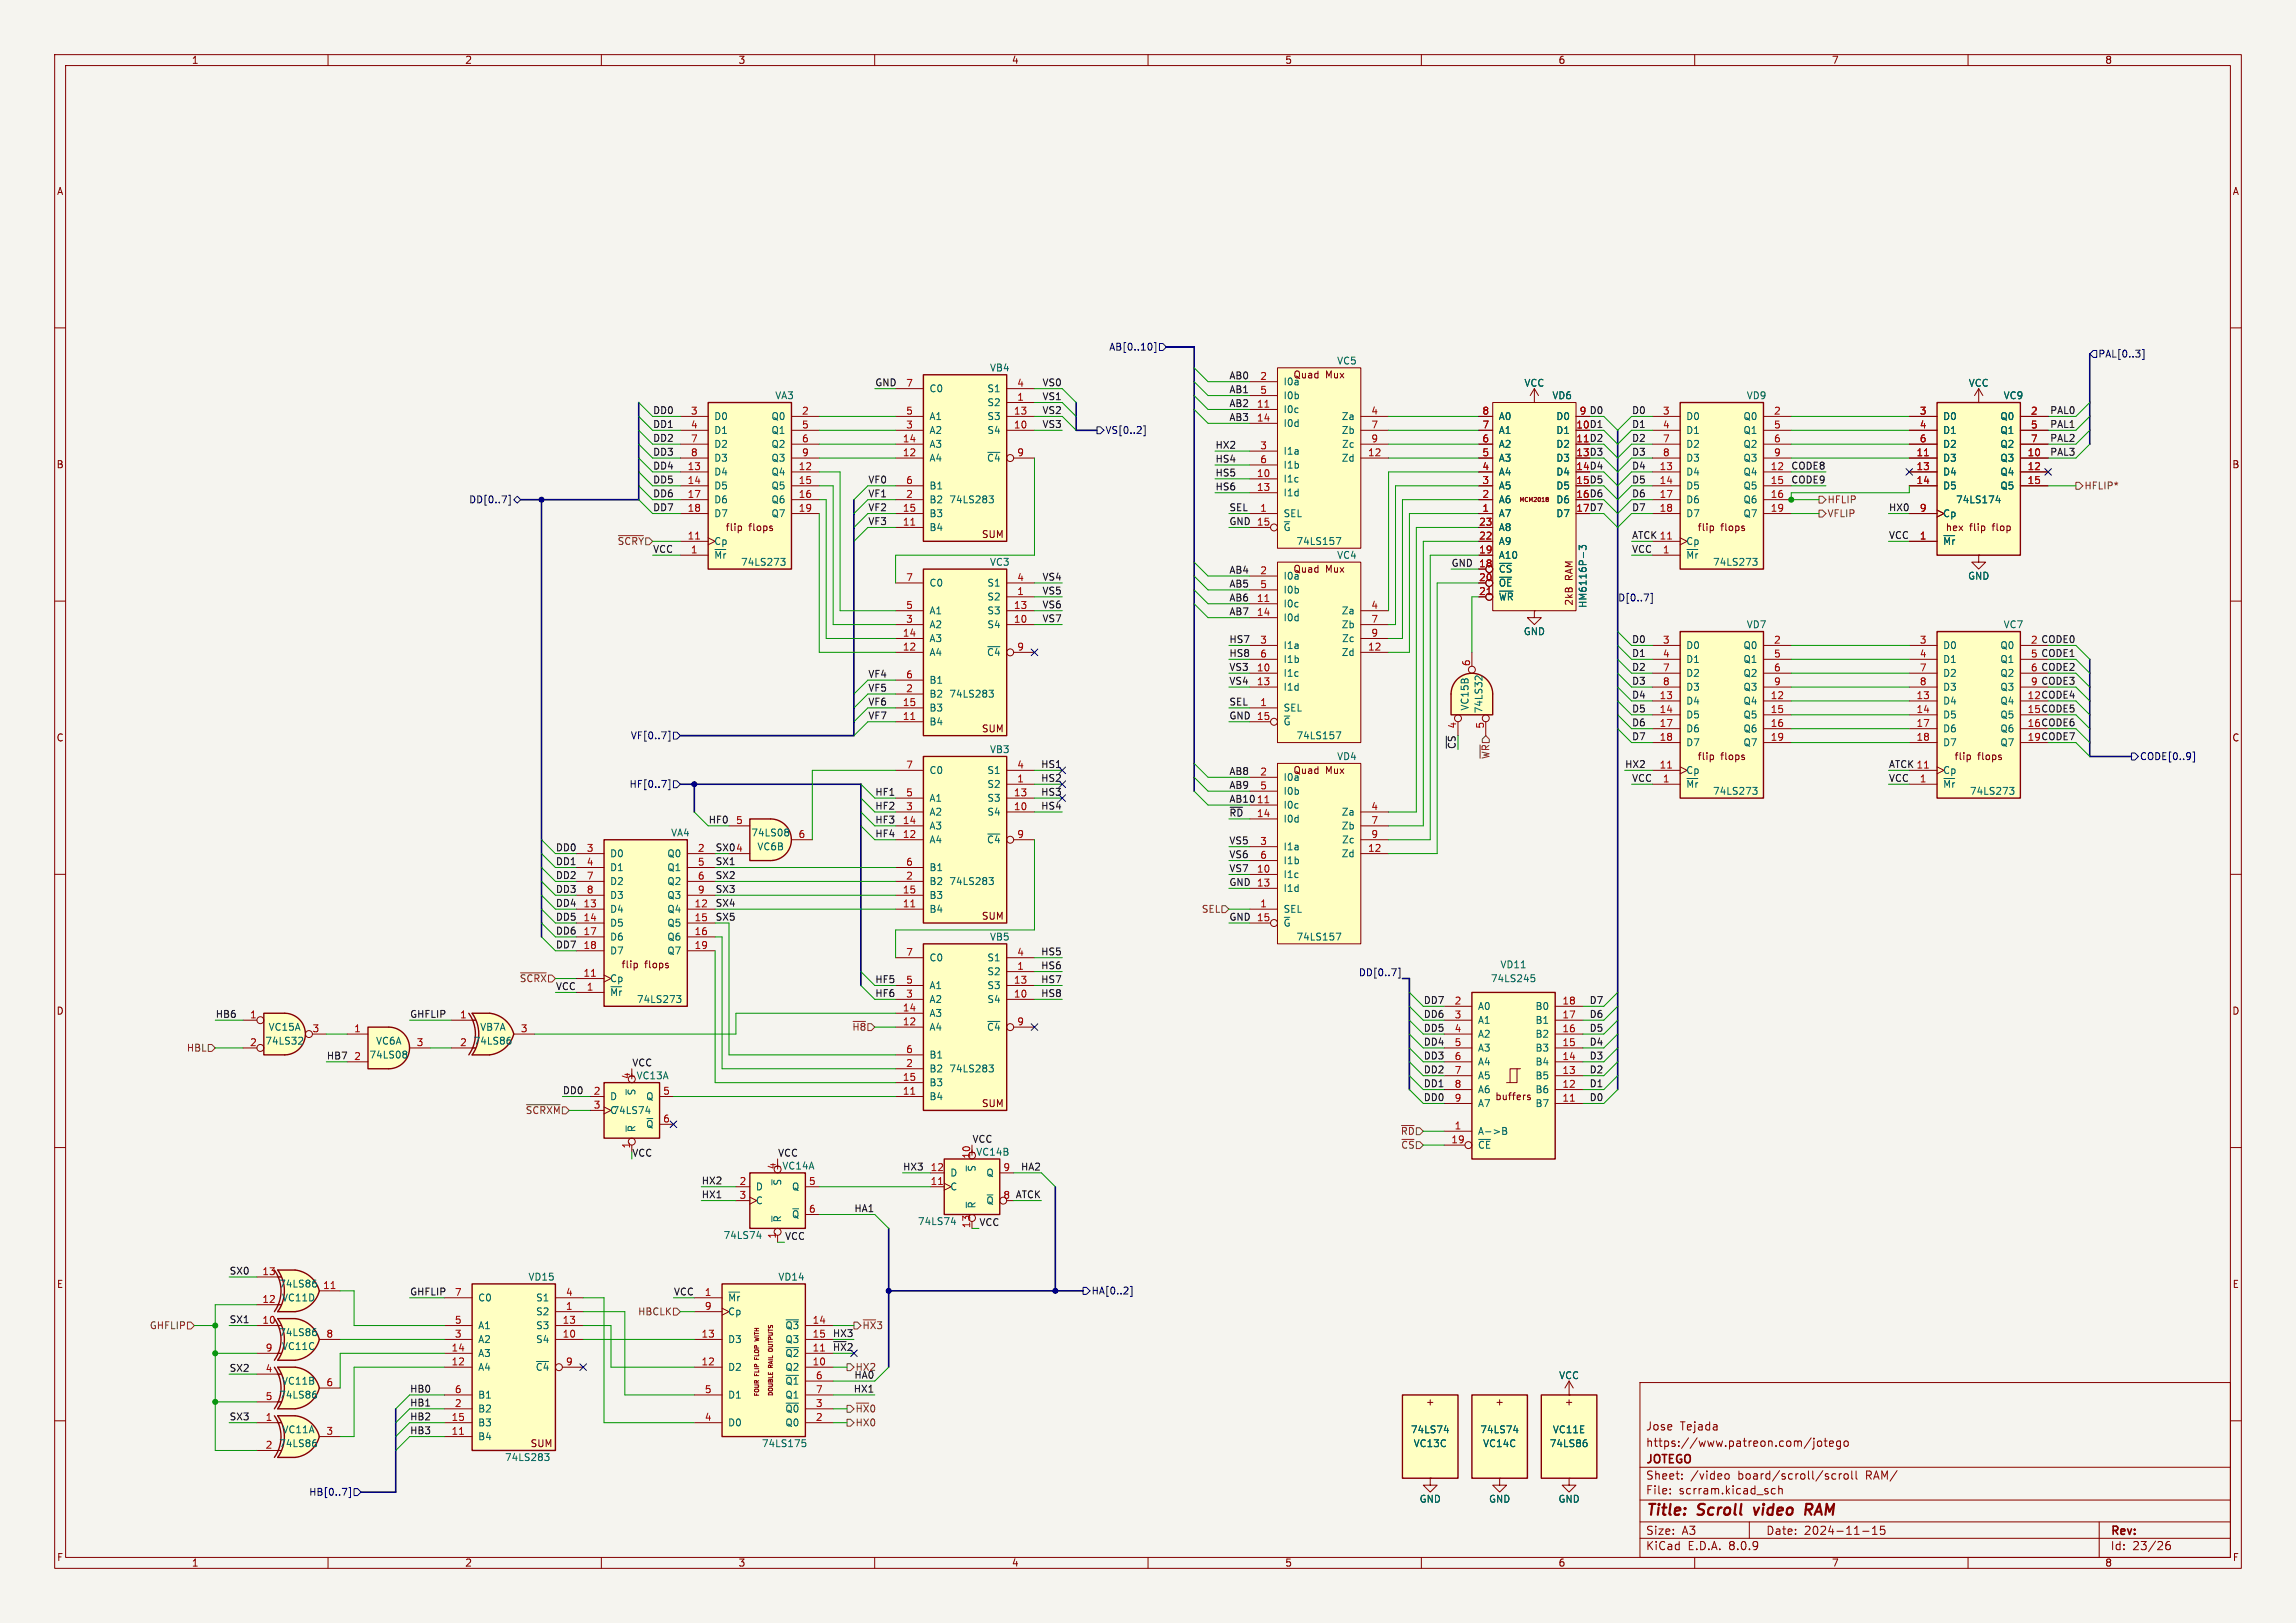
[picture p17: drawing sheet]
<svg xmlns="http://www.w3.org/2000/svg" width="420mm" height="297mm" viewBox="0 0 420 297" stroke-linecap="round" stroke-linejoin="round" font-family="sans-serif">
<defs><g id="words">
<g font-size="2.8" fill="#840000">
<text x="301" y="277.9">Title:</text>
<text x="310.6" y="277.9">Scroll</text>
<text x="321.7" y="277.9">video</text>
<text x="331.9" y="277.9">RAM</text>
</g>
<g font-size="2.1" fill="#840000">
<text x="301" y="262">Jose</text>
<text x="307.3" y="262">Tejada</text>
<text x="301" y="268.2">JOTEGO</text>
<text x="301" y="265">https://www.patreon.com/jotego</text>
<text x="301" y="273.7">File:</text>
<text x="301" y="271">Sheet:</text>
<text x="307.1" y="273.7">scrram.kicad_sch</text>
<text x="309.2" y="271">/video</text>
<text x="317.9" y="271">board/scroll/scroll</text>
<text x="341.5" y="271">RAM/</text>
<text x="301" y="281.1">Size:</text>
<text x="307.6" y="281.1">A3</text>
<text x="323" y="281.1">Date:</text>
<text x="330" y="281.1">2024-11-15</text>
<text x="386" y="281.3">Rev:</text>
<text x="301" y="283.9">KiCad</text>
<text x="308.7" y="283.9">E.D.A.</text>
<text x="316.3" y="283.9">8.0.9</text>
<text x="386" y="283.9">Id:</text>
<text x="390.1" y="283.9">23/26</text>
</g>
<g font-size="1.8" fill="#840000">
<text x="35" y="11.9">1</text>
<text x="85" y="11.9">2</text>
<text x="135" y="11.9">3</text>
<text x="185" y="11.9">4</text>
<text x="235" y="11.9">5</text>
<text x="285" y="11.9">6</text>
<text x="335" y="11.9">7</text>
<text x="385" y="11.9">8</text>
<text x="10.3" y="35.9">A</text>
<text x="408.3" y="35.9">A</text>
<text x="236.5" y="69.5">Quad</text>
<text x="242.5" y="69.5">Mux</text>
<text x="288.2" y="78.5">10 D1</text>
<text x="288.2" y="83.6">13 D3</text>
<text x="10.3" y="85.9">B</text>
<text x="288.2" y="86.1">14 D4</text>
<text x="288.2" y="88.6">15 D5</text>
<text x="408.2" y="85.9">B</text>
<text x="288.2" y="91.2">16 D6</text>
<text x="288.2" y="93.7">17 D7</text>
<text x="132.6" y="97.4">flip</text>
<text x="137" y="97.4">flops</text>
<text x="179.5" y="98.7">SUM</text>
<text x="310.4" y="97.4">flip</text>
<text x="314.8" y="97.4">flops</text>
<text x="360.3" y="97.4">flip</text>
<text x="364.6" y="97.4">flop</text>
<text x="236.5" y="105">Quad</text>
<text x="242.5" y="105">Mux</text>
<text x="287.9" y="106.2" transform="rotate(-90 287.9 106.2)">RAM</text>
<text x="287.9" y="110.9" transform="rotate(-90 287.9 110.9)">2kB</text>
<text x="10.3" y="135.9">C</text>
<text x="179.5" y="134.2">SUM</text>
<text x="408.2" y="135.9">C</text>
<text x="236.5" y="141.8">Quad</text>
<text x="242.5" y="141.8">Mux</text>
<text x="310.4" y="139.3">flip</text>
<text x="314.8" y="139.3">flops</text>
<text x="357.4" y="139.3">flip</text>
<text x="361.8" y="139.3">flops</text>
<text x="179.5" y="168.5">SUM</text>
<text x="113.6" y="177.4">flip</text>
<text x="117.9" y="177.4">flops</text>
<text x="10.3" y="185.9">D</text>
<text x="408.2" y="185.9">D</text>
<text x="179.5" y="202.8">SUM</text>
<text x="273.4" y="201.5">buffers</text>
<text x="10.3" y="235.9">E</text>
<text x="408.3" y="235.9">E</text>
<text x="260.7" y="257.4">+</text>
<text x="273.4" y="257.4">+</text>
<text x="286.1" y="257.4">+</text>
<text x="97" y="265">SUM</text>
<text x="10.3" y="285.9">F</text>
<text x="35" y="286.9">1</text>
<text x="85" y="286.9">2</text>
<text x="135" y="286.9">3</text>
<text x="185" y="286.9">4</text>
<text x="235" y="286.9">5</text>
<text x="285" y="286.9">6</text>
<text x="335" y="286.9">7</text>
<text x="385" y="286.9">8</text>
<text x="408.3" y="285.9">F</text>
</g>
<g font-size="1.8" fill="#000084">
<text x="202.8" y="64.4">AB[0..10]</text>
<text x="383.7" y="65.6">PAL[0..3]</text>
<text x="202.1" y="79.6">VS[0..2]</text>
<text x="85.7" y="92.3">DD[0..7]</text>
<text x="295.9" y="110.1">D[0..7]</text>
<text x="115.3" y="135.5">VF[0..7]</text>
<text x="391.4" y="139.3">CODE[0..9]</text>
<text x="115.1" y="144.4">HF[0..7]</text>
<text x="248.5" y="178.7">DD[0..7]</text>
<text x="199.6" y="237.1">HA[0..2]</text>
<text x="152.3" y="247.3">~{HX}2</text>
<text x="56.5" y="273.9">HB[0..7]</text>
</g>
<g font-size="1.8" fill="#0f0f0f">
<text x="160" y="70.8">GND</text>
<text x="190.6" y="70.8">VS0</text>
<text x="224.8" y="69.5">AB0</text>
<text x="119.4" y="75.9">DD0</text>
<text x="190.6" y="75.9">VS2</text>
<text x="190.6" y="73.3">VS1</text>
<text x="224.8" y="72">AB1</text>
<text x="224.8" y="74.6">AB2</text>
<text x="224.8" y="77.1">AB3</text>
<text x="298.4" y="75.9">D0</text>
<text x="374.9" y="75.9">PAL0</text>
<text x="119.4" y="80.9">DD2</text>
<text x="119.4" y="78.4">DD1</text>
<text x="119.4" y="83.5">DD3</text>
<text x="190.6" y="78.4">VS3</text>
<text x="222.2" y="82.2">HX2</text>
<text x="298.4" y="78.4">D1</text>
<text x="298.4" y="80.9">D2</text>
<text x="298.4" y="83.5">D3</text>
<text x="374.9" y="83.5">PAL3</text>
<text x="374.9" y="80.9">PAL2</text>
<text x="374.9" y="78.4">PAL1</text>
<text x="119.4" y="86">DD4</text>
<text x="119.4" y="88.6">DD5</text>
<text x="158.7" y="88.6">VF0</text>
<text x="222.2" y="84.7">HS4</text>
<text x="222.2" y="87.3">HS5</text>
<text x="222.2" y="89.8">HS6</text>
<text x="298.4" y="88.6">D5</text>
<text x="298.4" y="86">D4</text>
<text x="327.6" y="88.6">CODE9</text>
<text x="327.6" y="86">CODE8</text>
<text x="119.4" y="91.1">DD6</text>
<text x="119.4" y="93.6">DD7</text>
<text x="158.7" y="91.1">VF1</text>
<text x="158.7" y="93.6">VF2</text>
<text x="224.8" y="93.6">SEL</text>
<text x="298.4" y="93.6">D7</text>
<text x="298.4" y="91.1">D6</text>
<text x="345.4" y="93.6">HX0</text>
<text x="119.4" y="101.3">VCC</text>
<text x="158.7" y="96.2">VF3</text>
<text x="224.8" y="96.2">GND 15</text>
<text x="298.4" y="101.3">VCC</text>
<text x="298.4" y="98.7">ATCK 11</text>
<text x="345.4" y="98.7">VCC</text>
<text x="190.6" y="106.3">VS4</text>
<text x="224.8" y="107.6">AB5</text>
<text x="224.8" y="105.1">AB4</text>
<text x="265.4" y="103.8">GND 18</text>
<text x="190.6" y="111.4">VS6</text>
<text x="190.6" y="114">VS7</text>
<text x="190.6" y="108.9">VS5</text>
<text x="224.8" y="112.7">AB7</text>
<text x="224.8" y="110.1">AB6</text>
<text x="224.8" y="117.8">HS7</text>
<text x="298.4" y="117.8">D0</text>
<text x="371.4" y="117.9">2 CODE0</text>
<text x="158.7" y="124.1">VF4</text>
<text x="224.8" y="120.3">HS8</text>
<text x="224.8" y="122.8">VS3</text>
<text x="224.8" y="125.4">VS4</text>
<text x="298.4" y="122.8">D2</text>
<text x="298.4" y="120.3">D1</text>
<text x="298.4" y="125.4">D3</text>
<text x="371.4" y="120.4">5 CODE1</text>
<text x="371.4" y="122.9">6 CODE2</text>
<text x="371.4" y="125.5">9 CODE3</text>
<text x="158.7" y="126.7">VF5</text>
<text x="158.7" y="129.2">VF6</text>
<text x="158.7" y="131.7">VF7</text>
<text x="224.8" y="129.2">SEL</text>
<text x="224.8" y="131.7">GND 15</text>
<text x="298.4" y="127.9">D4</text>
<text x="298.4" y="130.5">D5</text>
<text x="370.8" y="128">12 CODE4</text>
<text x="370.8" y="130.6">15 CODE5</text>
<text x="298.4" y="135.5">D7</text>
<text x="298.4" y="133">D6</text>
<text x="370.8" y="133.1">16 CODE6</text>
<text x="370.8" y="135.6">19 CODE7</text>
<text x="190.4" y="143.2">HS2</text>
<text x="190.4" y="140.6">HS1</text>
<text x="224.8" y="141.9">AB8</text>
<text x="297.2" y="140.6">HX2</text>
<text x="298.4" y="143.2">VCC</text>
<text x="345.4" y="143.2">VCC</text>
<text x="345.4" y="140.6">ATCK 11</text>
<text x="160" y="145.7">HF1</text>
<text x="160" y="148.2">HF2</text>
<text x="190.4" y="145.7">HS3</text>
<text x="190.4" y="148.2">HS4</text>
<text x="224.8" y="149.5">~{RD}14</text>
<text x="224.8" y="144.4">AB9</text>
<text x="224.8" y="147">AB10</text>
<text x="229.8" y="147.1">11</text>
<text x="101.6" y="155.9">DD0</text>
<text x="129.5" y="150.8">HF0</text>
<text x="134.5" y="156">4</text>
<text x="160" y="153.3">HF4</text>
<text x="160" y="150.8">HF3</text>
<text x="224.8" y="154.6">VS5</text>
<text x="101.6" y="160.9">DD2</text>
<text x="101.6" y="158.4">DD1</text>
<text x="130.8" y="158.4">SX1</text>
<text x="130.8" y="160.9">SX2</text>
<text x="224.8" y="157.1">VS6</text>
<text x="224.8" y="159.7">VS7</text>
<text x="101.6" y="163.5">DD3</text>
<text x="101.6" y="166">DD4</text>
<text x="130.8" y="163.5">SX3</text>
<text x="130.8" y="166">SX4</text>
<text x="224.8" y="162.2">GND 13</text>
<text x="101.6" y="171.1">DD6</text>
<text x="101.6" y="173.6">DD7</text>
<text x="101.6" y="168.6">DD5</text>
<text x="224.8" y="168.6">GND 15</text>
<text x="160" y="180">HF5</text>
<text x="190.4" y="180">HS7</text>
<text x="190.4" y="174.9">HS5</text>
<text x="190.4" y="177.5">HS6</text>
<text x="101.6" y="181.3">VCC</text>
<text x="160" y="182.5">HF6</text>
<text x="190.4" y="182.5">HS8</text>
<text x="260.3" y="183.8">DD7</text>
<text x="290.7" y="183.8">D7</text>
<text x="39.4" y="186.3">HB6</text>
<text x="74.9" y="186.3">GHFLIP</text>
<text x="260.3" y="186.3">DD6</text>
<text x="260.3" y="188.9">DD5</text>
<text x="260.3" y="191.4">DD4</text>
<text x="290.7" y="186.3">D6</text>
<text x="290.7" y="188.9">D5</text>
<text x="290.7" y="191.4">D4</text>
<text x="59.7" y="194">HB7</text>
<text x="115.6" y="195.2">VCC</text>
<text x="260.3" y="194">DD3</text>
<text x="260.3" y="196.5">DD2</text>
<text x="290.7" y="194">D3</text>
<text x="290.7" y="196.5">D2</text>
<text x="102.9" y="200.3">DD0</text>
<text x="260.3" y="199">DD1</text>
<text x="260.3" y="201.6">DD0</text>
<text x="290.7" y="201.6">D0</text>
<text x="290.7" y="199">D1</text>
<text x="177.8" y="209.2">VCC</text>
<text x="142.2" y="211.7">VCC</text>
<text x="165.1" y="214.3">HX3</text>
<text x="186.7" y="214.3">HA2</text>
<text x="128.3" y="219.4">HX1</text>
<text x="128.3" y="216.8">HX2</text>
<text x="156.2" y="221.9">HA1</text>
<text x="185.7" y="219.4">ATCK</text>
<text x="143.5" y="227">VCC</text>
<text x="179.1" y="224.4">VCC</text>
<text x="41.9" y="233.3">SX0</text>
<text x="74.9" y="237.1">GHFLIP</text>
<text x="123.2" y="237.1">VCC</text>
<text x="41.9" y="242.2">SX1</text>
<text x="152.3" y="244.8">HX3</text>
<text x="41.9" y="251.1">SX2</text>
<text x="156.4" y="251.1">HX2</text>
<text x="74.9" y="257.5">HB1</text>
<text x="74.9" y="254.9">HB0</text>
<text x="156.1" y="254.9">HX1</text>
<text x="156.2" y="252.4">HA0</text>
<text x="41.9" y="260">SX3</text>
<text x="74.9" y="262.5">HB3</text>
<text x="74.9" y="260">HB2</text>
</g>
<g font-size="1.8" fill="#a90000">
<text x="165.7" y="70.9">7</text>
<text x="186" y="70.9">4</text>
<text x="230.4" y="69.6">2</text>
<text x="126.3" y="75.9">3</text>
<text x="146.6" y="75.9">2</text>
<text x="165.7" y="75.9">5</text>
<text x="185.4" y="75.9">13</text>
<text x="186" y="73.4">1</text>
<text x="229.8" y="74.7">11</text>
<text x="229.8" y="77.2">14</text>
<text x="230.4" y="72.1">5</text>
<text x="250.8" y="75.9">4</text>
<text x="271.1" y="75.9">8</text>
<text x="288.9" y="75.9">9</text>
<text x="304.1" y="75.9">3</text>
<text x="324.4" y="75.9">2</text>
<text x="351.1" y="75.9">3</text>
<text x="371.4" y="75.9">2</text>
<text x="126.3" y="78.5">4</text>
<text x="126.3" y="81">7</text>
<text x="126.3" y="83.6">8</text>
<text x="146.6" y="78.5">5</text>
<text x="146.6" y="81">6</text>
<text x="146.6" y="83.6">9</text>
<text x="165.1" y="83.6">12</text>
<text x="165.1" y="81">14</text>
<text x="165.7" y="78.5">3</text>
<text x="185.4" y="78.5">10</text>
<text x="186" y="83.6">9</text>
<text x="230.4" y="82.3">3</text>
<text x="250.1" y="83.6">12</text>
<text x="250.8" y="78.5">7</text>
<text x="250.8" y="81">9</text>
<text x="271.1" y="83.6">5</text>
<text x="271.1" y="81">6</text>
<text x="271.1" y="78.5">7</text>
<text x="288.2" y="81">11 D2</text>
<text x="288.2" y="78.5">10</text>
<text x="288.2" y="81">11</text>
<text x="288.2" y="83.6">13</text>
<text x="304.1" y="78.5">4</text>
<text x="304.1" y="81">7</text>
<text x="304.1" y="83.6">8</text>
<text x="324.4" y="78.5">5</text>
<text x="324.4" y="81">6</text>
<text x="324.4" y="83.6">9</text>
<text x="350.5" y="83.6">11</text>
<text x="351.1" y="78.5">4</text>
<text x="351.1" y="81">6</text>
<text x="370.8" y="83.6">10</text>
<text x="371.4" y="78.5">5</text>
<text x="371.4" y="81">7</text>
<text x="125.7" y="86.1">13</text>
<text x="125.7" y="88.6">14</text>
<text x="146" y="86.1">12</text>
<text x="146" y="88.6">15</text>
<text x="165.7" y="88.6">6</text>
<text x="229.8" y="87.4">10</text>
<text x="229.8" y="89.9">13</text>
<text x="230.4" y="84.8">6</text>
<text x="271.1" y="88.6">3</text>
<text x="271.1" y="86.1">4</text>
<text x="288.2" y="86.1">14</text>
<text x="288.2" y="88.6">15</text>
<text x="303.5" y="86.1">13</text>
<text x="303.5" y="88.6">14</text>
<text x="323.8" y="86.1">12</text>
<text x="323.8" y="88.6">15</text>
<text x="350.5" y="86.1">13</text>
<text x="350.5" y="88.6">14</text>
<text x="370.8" y="86.1">12</text>
<text x="370.8" y="88.6">15</text>
<text x="125.7" y="91.2">17</text>
<text x="125.7" y="93.7">18</text>
<text x="146" y="91.2">16</text>
<text x="146" y="93.7">19</text>
<text x="165.1" y="93.7">15</text>
<text x="165.7" y="91.2">2</text>
<text x="230.4" y="93.7">1</text>
<text x="271.1" y="93.7">1</text>
<text x="271.1" y="91.2">2</text>
<text x="288.2" y="91.2">16</text>
<text x="288.2" y="93.7">17</text>
<text x="303.5" y="91.2">17</text>
<text x="303.5" y="93.7">18</text>
<text x="323.8" y="91.2">16</text>
<text x="323.8" y="93.7">19</text>
<text x="351.1" y="93.7">9</text>
<text x="125.7" y="98.8">11</text>
<text x="126.3" y="101.3">1</text>
<text x="165.1" y="96.3">11</text>
<text x="270.5" y="101.3">19</text>
<text x="270.5" y="98.8">22</text>
<text x="270.5" y="96.3">23</text>
<text x="304.1" y="101.3">1</text>
<text x="351.1" y="98.8">1</text>
<text x="165.7" y="106.4">7</text>
<text x="186" y="106.4">4</text>
<text x="230.4" y="105.2">2</text>
<text x="230.4" y="107.7">5</text>
<text x="270.5" y="106.4">20</text>
<text x="270.5" y="103.9">18</text>
<text x="165.7" y="111.5">5</text>
<text x="185.4" y="111.5">13</text>
<text x="186" y="109">1</text>
<text x="229.8" y="110.2">11</text>
<text x="229.8" y="112.8">14</text>
<text x="250.8" y="111.5">4</text>
<text x="270.5" y="109">21</text>
<text x="165.1" y="119.1">12</text>
<text x="165.1" y="116.6">14</text>
<text x="165.7" y="114">3</text>
<text x="185.4" y="114">10</text>
<text x="186" y="119.1">9</text>
<text x="230.4" y="117.9">3</text>
<text x="250.1" y="119.1">12</text>
<text x="250.8" y="114">7</text>
<text x="250.8" y="116.6">9</text>
<text x="304.1" y="117.9">3</text>
<text x="324.4" y="117.9">2</text>
<text x="351.1" y="117.9">3</text>
<text x="165.7" y="124.2">6</text>
<text x="229.8" y="122.9">10</text>
<text x="229.8" y="125.5">13</text>
<text x="230.4" y="120.4">6</text>
<text x="269" y="122" transform="rotate(-90 269 122)">6</text>
<text x="304.1" y="120.4">4</text>
<text x="304.1" y="122.9">7</text>
<text x="304.1" y="125.5">8</text>
<text x="324.4" y="120.4">5</text>
<text x="324.4" y="122.9">6</text>
<text x="324.4" y="125.5">9</text>
<text x="351.1" y="120.4">4</text>
<text x="351.1" y="122.9">7</text>
<text x="351.1" y="125.5">8</text>
<text x="165.1" y="131.8">11</text>
<text x="165.1" y="129.3">15</text>
<text x="165.7" y="126.7">2</text>
<text x="230.4" y="129.3">1</text>
<text x="303.5" y="128">13</text>
<text x="303.5" y="130.6">14</text>
<text x="323.8" y="128">12</text>
<text x="323.8" y="130.6">15</text>
<text x="350.5" y="128">13</text>
<text x="350.5" y="130.6">14</text>
<text x="266.4" y="133.4" transform="rotate(-90 266.4 133.4)">4</text>
<text x="271.5" y="133.4" transform="rotate(-90 271.5 133.4)">5</text>
<text x="303.5" y="133.1">17</text>
<text x="303.5" y="135.6">18</text>
<text x="323.8" y="133.1">16</text>
<text x="323.8" y="135.6">19</text>
<text x="350.5" y="133.1">17</text>
<text x="350.5" y="135.6">18</text>
<text x="165.7" y="140.7">7</text>
<text x="186" y="143.3">1</text>
<text x="186" y="140.7">4</text>
<text x="230.4" y="142">2</text>
<text x="303.5" y="140.7">11</text>
<text x="304.1" y="143.3">1</text>
<text x="351.1" y="143.3">1</text>
<text x="165.7" y="148.3">3</text>
<text x="165.7" y="145.8">5</text>
<text x="185.4" y="148.3">10</text>
<text x="185.4" y="145.8">13</text>
<text x="230.4" y="144.5">5</text>
<text x="250.8" y="148.3">4</text>
<text x="107.2" y="156">3</text>
<text x="127.6" y="156">2</text>
<text x="134.5" y="150.9">5</text>
<text x="146" y="153.4">6</text>
<text x="165.1" y="153.4">12</text>
<text x="165.1" y="150.9">14</text>
<text x="186" y="153.4">9</text>
<text x="230.4" y="154.7">3</text>
<text x="250.1" y="156">12</text>
<text x="250.8" y="150.9">7</text>
<text x="250.8" y="153.4">9</text>
<text x="107.2" y="158.5">4</text>
<text x="107.2" y="161">7</text>
<text x="127.6" y="158.5">5</text>
<text x="127.6" y="161">6</text>
<text x="165.7" y="161">2</text>
<text x="165.7" y="158.5">6</text>
<text x="229.8" y="159.8">10</text>
<text x="230.4" y="157.2">6</text>
<text x="106.6" y="166.1">13</text>
<text x="107.2" y="163.6">8</text>
<text x="127" y="166.1">12</text>
<text x="127.6" y="163.6">9</text>
<text x="165.1" y="166.1">11</text>
<text x="165.1" y="163.6">15</text>
<text x="230.4" y="166.1">1</text>
<text x="106.6" y="168.7">14</text>
<text x="106.6" y="171.2">17</text>
<text x="106.6" y="173.7">18</text>
<text x="127" y="168.7">15</text>
<text x="127" y="171.2">16</text>
<text x="127" y="173.7">19</text>
<text x="106.6" y="178.8">11</text>
<text x="165.7" y="175">7</text>
<text x="186" y="177.5">1</text>
<text x="186" y="175">4</text>
<text x="107.2" y="181.4">1</text>
<text x="165.1" y="185.2">14</text>
<text x="165.7" y="182.6">3</text>
<text x="165.7" y="180.1">5</text>
<text x="185.4" y="182.6">10</text>
<text x="185.4" y="180.1">13</text>
<text x="266" y="183.9">2</text>
<text x="285.7" y="183.9">18</text>
<text x="45.6" y="186.4">1</text>
<text x="45.6" y="191.5">2</text>
<text x="57.1" y="189">3</text>
<text x="64.7" y="189">1</text>
<text x="76.1" y="191.5">3</text>
<text x="84.1" y="186.4">1</text>
<text x="84.1" y="191.5">2</text>
<text x="95.2" y="189">3</text>
<text x="165.1" y="187.7">12</text>
<text x="186" y="187.7">9</text>
<text x="266" y="186.4">3</text>
<text x="266" y="189">4</text>
<text x="266" y="191.5">5</text>
<text x="285.7" y="191.5">15</text>
<text x="285.7" y="189">16</text>
<text x="285.7" y="186.4">17</text>
<text x="64.7" y="194.1">2</text>
<text x="115.3" y="197.6" transform="rotate(-90 115.3 197.6)">4</text>
<text x="165.1" y="197.9">15</text>
<text x="165.7" y="195.3">2</text>
<text x="165.7" y="192.8">6</text>
<text x="266" y="194.1">6</text>
<text x="266" y="196.6">7</text>
<text x="285.7" y="196.6">13</text>
<text x="285.7" y="194.1">14</text>
<text x="108.5" y="200.4">2</text>
<text x="108.5" y="202.9">3</text>
<text x="121.2" y="200.4">5</text>
<text x="165.1" y="200.4">11</text>
<text x="266" y="199.1">8</text>
<text x="266" y="201.7">9</text>
<text x="285.7" y="201.7">11</text>
<text x="285.7" y="199.1">12</text>
<text x="121.2" y="205.5">6</text>
<text x="265.4" y="209.3">19</text>
<text x="266" y="206.8">1</text>
<text x="115.3" y="210.3" transform="rotate(-90 115.3 210.3)">1</text>
<text x="142" y="214.1" transform="rotate(-90 142 214.1)">4</text>
<text x="170.1" y="214.4">12</text>
<text x="177.5" y="212.1" transform="rotate(-90 177.5 212.1)">10</text>
<text x="183.4" y="214.4">9</text>
<text x="135.2" y="216.9">2</text>
<text x="135.2" y="219.5">3</text>
<text x="147.9" y="216.9">5</text>
<text x="147.9" y="222">6</text>
<text x="170.1" y="216.9">11</text>
<text x="183.4" y="219.5">8</text>
<text x="142" y="226.8" transform="rotate(-90 142 226.8)">1</text>
<text x="177.5" y="224.8" transform="rotate(-90 177.5 224.8)">13</text>
<text x="47.9" y="233.4">13</text>
<text x="47.9" y="238.5">12</text>
<text x="59" y="236">11</text>
<text x="83.1" y="237.2">7</text>
<text x="103.4" y="239.8">1</text>
<text x="103.4" y="237.2">4</text>
<text x="128.8" y="237.2">1</text>
<text x="128.8" y="239.8">9</text>
<text x="47.9" y="242.3">10</text>
<text x="59.6" y="244.9">8</text>
<text x="83.1" y="244.9">3</text>
<text x="83.1" y="242.3">5</text>
<text x="102.8" y="244.9">10</text>
<text x="102.8" y="242.3">13</text>
<text x="128.2" y="244.9">13</text>
<text x="148.5" y="242.3">14</text>
<text x="148.5" y="244.9">15</text>
<text x="48.5" y="251.2">4</text>
<text x="48.5" y="247.4">9</text>
<text x="82.5" y="249.9">12</text>
<text x="82.5" y="247.4">14</text>
<text x="103.4" y="249.9">9</text>
<text x="128.2" y="249.9">12</text>
<text x="148.5" y="249.9">10</text>
<text x="148.5" y="247.4">11</text>
<text x="48.5" y="256.3">5</text>
<text x="59.6" y="253.7">6</text>
<text x="83.1" y="257.6">2</text>
<text x="83.1" y="255">6</text>
<text x="128.8" y="255">5</text>
<text x="149.2" y="257.6">3</text>
<text x="149.2" y="252.5">6</text>
<text x="149.2" y="255">7</text>
<text x="48.5" y="260.1">1</text>
<text x="59.6" y="262.6">3</text>
<text x="82.5" y="262.6">11</text>
<text x="82.5" y="260.1">15</text>
<text x="128.8" y="260.1">4</text>
<text x="149.2" y="260.1">2</text>
<text x="48.5" y="265.2">2</text>
</g>
<g font-size="1.8" fill="#006464">
<text x="169.9" y="72">C0</text>
<text x="180.5" y="72">S1</text>
<text x="181" y="68.2">VB4</text>
<text x="234.7" y="70.7">I0a</text>
<text x="244.5" y="66.9">VC5</text>
<text x="278.8" y="71">VCC</text>
<text x="360" y="71">VCC</text>
<text x="130.6" y="77.1">D0</text>
<text x="141" y="77.1">Q0</text>
<text x="141.7" y="73.3">VA3</text>
<text x="169.9" y="77.1">A1</text>
<text x="180.5" y="74.5">S2</text>
<text x="180.5" y="77.1">S3</text>
<text x="234.7" y="75.8">I0c</text>
<text x="234.7" y="73.3">I0b</text>
<text x="245.3" y="77.1">Za</text>
<text x="274.1" y="77.1">A0</text>
<text x="283.9" y="73.3">VD6</text>
<text x="284.6" y="77.1">D0</text>
<text x="308.4" y="77.1">D0</text>
<text x="318.8" y="77.1">Q0</text>
<text x="319.4" y="73.3">VD9</text>
<text x="355.3" y="77.1">D0</text>
<text x="365.8" y="77.1">Q0</text>
<text x="366.4" y="73.3">VC9</text>
<text x="130.6" y="79.6">D1</text>
<text x="130.6" y="82.1">D2</text>
<text x="141" y="79.6">Q1</text>
<text x="141" y="82.1">Q2</text>
<text x="169.9" y="82.1">A3</text>
<text x="169.9" y="79.6">A2</text>
<text x="180.5" y="79.6">S4</text>
<text x="234.7" y="78.3">I0d</text>
<text x="234.7" y="83.4">I1a</text>
<text x="245.3" y="79.6">Zb</text>
<text x="245.4" y="82.1">Zc</text>
<text x="274.1" y="82.1">A2</text>
<text x="274.1" y="79.6">A1</text>
<text x="284.6" y="79.6">D1</text>
<text x="284.6" y="82.1">D2</text>
<text x="308.4" y="79.6">D1</text>
<text x="308.4" y="82.1">D2</text>
<text x="318.8" y="79.6">Q1</text>
<text x="318.8" y="82.1">Q2</text>
<text x="355.3" y="79.6">D1</text>
<text x="355.3" y="82.1">D2</text>
<text x="365.8" y="79.6">Q1</text>
<text x="365.8" y="82.1">Q2</text>
<text x="130.6" y="87.2">D4</text>
<text x="130.6" y="89.8">D5</text>
<text x="130.6" y="84.7">D3</text>
<text x="141" y="87.2">Q4</text>
<text x="141" y="89.8">Q5</text>
<text x="141" y="84.7">Q3</text>
<text x="169.9" y="84.7">A4</text>
<text x="169.9" y="89.8">B1</text>
<text x="180.5" y="84.7">~{C4}</text>
<text x="234.7" y="88.5">I1c</text>
<text x="234.7" y="86">I1b</text>
<text x="245.3" y="84.7">Zd</text>
<text x="274.1" y="89.8">A5</text>
<text x="274.1" y="87.2">A4</text>
<text x="274.1" y="84.7">A3</text>
<text x="284.6" y="84.7">D3</text>
<text x="284.6" y="87.2">D4</text>
<text x="284.6" y="89.8">D5</text>
<text x="308.4" y="87.2">D4</text>
<text x="308.4" y="89.8">D5</text>
<text x="308.4" y="84.7">D3</text>
<text x="318.8" y="87.2">Q4</text>
<text x="318.8" y="89.8">Q5</text>
<text x="318.8" y="84.7">Q3</text>
<text x="355.3" y="84.7">D3</text>
<text x="355.3" y="87.2">D4</text>
<text x="355.3" y="89.8">D5</text>
<text x="365.8" y="84.7">Q3</text>
<text x="365.8" y="87.2">Q4</text>
<text x="365.8" y="89.8">Q5</text>
<text x="130.6" y="92.3">D6</text>
<text x="130.6" y="94.8">D7</text>
<text x="141" y="92.3">Q6</text>
<text x="141" y="94.8">Q7</text>
<text x="169.9" y="94.8">B3</text>
<text x="169.9" y="92.3">B2</text>
<text x="173.6" y="92.3">74LS283</text>
<text x="234.7" y="94.8">SEL</text>
<text x="234.7" y="91">I1d</text>
<text x="274.1" y="94.8">A7</text>
<text x="274.1" y="92.3">A6</text>
<text x="284.6" y="92.3">D6</text>
<text x="284.6" y="94.8">D7</text>
<text x="308.4" y="92.3">D6</text>
<text x="308.4" y="94.8">D7</text>
<text x="318.8" y="92.3">Q6</text>
<text x="318.8" y="94.8">Q7</text>
<text x="355.3" y="94.8">Cp</text>
<text x="357.7" y="92.3">74LS174</text>
<text x="130.6" y="99.9">Cp</text>
<text x="169.9" y="97.4">B4</text>
<text x="234.7" y="97.4">~{G}</text>
<text x="237.1" y="99.9">74LS157</text>
<text x="274.1" y="99.9">A9</text>
<text x="274.1" y="97.4">A8</text>
<text x="308.4" y="99.9">Cp</text>
<text x="355.3" y="99.9">~{Mr}</text>
<text x="355.8" y="97.4">hex</text>
<text x="130.6" y="102.5">~{Mr}</text>
<text x="135.5" y="103.7">74LS273</text>
<text x="169.9" y="107.5">C0</text>
<text x="180.5" y="107.5">S1</text>
<text x="181" y="103.7">VC3</text>
<text x="234.7" y="106.3">I0a</text>
<text x="244.5" y="102.5">VC4</text>
<text x="274.1" y="105">~{CS}</text>
<text x="274.1" y="102.5">A10</text>
<text x="274.1" y="107.5">~{OE}</text>
<text x="308.4" y="102.5">~{Mr}</text>
<text x="313.3" y="103.7">74LS273</text>
<text x="359.9" y="106.3">GND</text>
<text x="169.9" y="112.6">A1</text>
<text x="180.5" y="110.1">S2</text>
<text x="180.5" y="112.6">S3</text>
<text x="234.7" y="111.4">I0c</text>
<text x="234.7" y="113.9">I0d</text>
<text x="234.7" y="108.8">I0b</text>
<text x="245.3" y="112.6">Za</text>
<text x="274.1" y="110.1">~{WR}</text>
<text x="290.4" y="111.3" transform="rotate(-90 290.4 111.3)">HM6116P-3</text>
<text x="169.9" y="117.7">A3</text>
<text x="169.9" y="115.2">A2</text>
<text x="180.5" y="115.2">S4</text>
<text x="234.7" y="119">I1a</text>
<text x="245.3" y="115.2">Zb</text>
<text x="245.4" y="117.7">Zc</text>
<text x="278.6" y="116.4">GND</text>
<text x="308.4" y="119">D0</text>
<text x="318.8" y="119">Q0</text>
<text x="319.4" y="115.2">VD7</text>
<text x="355.3" y="119">D0</text>
<text x="365.8" y="119">Q0</text>
<text x="366.4" y="115.2">VC7</text>
<text x="169.9" y="120.2">A4</text>
<text x="169.9" y="125.3">B1</text>
<text x="180.5" y="120.2">~{C4}</text>
<text x="234.7" y="124.1">I1c</text>
<text x="234.7" y="121.5">I1b</text>
<text x="245.3" y="120.2">Zd</text>
<text x="308.4" y="121.5">D1</text>
<text x="308.4" y="124.1">D2</text>
<text x="318.8" y="121.5">Q1</text>
<text x="318.8" y="124.1">Q2</text>
<text x="355.3" y="121.5">D1</text>
<text x="355.3" y="124.1">D2</text>
<text x="365.8" y="121.5">Q1</text>
<text x="365.8" y="124.1">Q2</text>
<text x="169.9" y="130.4">B3</text>
<text x="169.9" y="127.9">B2</text>
<text x="173.6" y="127.9">74LS283</text>
<text x="234.7" y="130.4">SEL</text>
<text x="234.7" y="126.6">I1d</text>
<text x="268.8" y="130.1" transform="rotate(-90 268.8 130.1)">VC15B</text>
<text x="271.4" y="130.6" transform="rotate(-90 271.4 130.6)">74LS32</text>
<text x="308.4" y="129.1">D4</text>
<text x="308.4" y="131.7">D5</text>
<text x="308.4" y="126.6">D3</text>
<text x="318.8" y="129.1">Q4</text>
<text x="318.8" y="131.7">Q5</text>
<text x="318.8" y="126.6">Q3</text>
<text x="355.3" y="129.1">D4</text>
<text x="355.3" y="131.7">D5</text>
<text x="355.3" y="126.6">D3</text>
<text x="365.8" y="129.1">Q4</text>
<text x="365.8" y="131.7">Q5</text>
<text x="365.8" y="126.6">Q3</text>
<text x="169.9" y="132.9">B4</text>
<text x="234.7" y="132.9">~{G}</text>
<text x="237.1" y="135.5">74LS157</text>
<text x="308.4" y="134.2">D6</text>
<text x="308.4" y="136.8">D7</text>
<text x="318.8" y="134.2">Q6</text>
<text x="318.8" y="136.8">Q7</text>
<text x="355.3" y="134.2">D6</text>
<text x="355.3" y="136.8">D7</text>
<text x="365.8" y="134.2">Q6</text>
<text x="365.8" y="136.8">Q7</text>
<text x="169.9" y="141.8">C0</text>
<text x="180.5" y="141.8">S1</text>
<text x="181" y="138">VB3</text>
<text x="234.7" y="143.1">I0a</text>
<text x="244.5" y="139.3">VD4</text>
<text x="308.4" y="141.8">Cp</text>
<text x="355.3" y="141.8">Cp</text>
<text x="169.9" y="149.5">A2</text>
<text x="169.9" y="146.9">A1</text>
<text x="180.5" y="144.4">S2</text>
<text x="180.5" y="149.5">S4</text>
<text x="180.5" y="146.9">S3</text>
<text x="234.7" y="148.2">I0c</text>
<text x="234.7" y="145.6">I0b</text>
<text x="245.3" y="149.5">Za</text>
<text x="308.4" y="144.4">~{Mr}</text>
<text x="313.3" y="145.6">74LS273</text>
<text x="355.3" y="144.4">~{Mr}</text>
<text x="360.2" y="145.6">74LS273</text>
<text x="122.7" y="153.3">VA4</text>
<text x="137.3" y="153.3">74LS08</text>
<text x="138.4" y="155.8">VC6B</text>
<text x="169.9" y="154.5">A4</text>
<text x="169.9" y="152">A3</text>
<text x="180.5" y="154.5">~{C4}</text>
<text x="234.7" y="150.7">I0d</text>
<text x="234.7" y="155.8">I1a</text>
<text x="245.3" y="152">Zb</text>
<text x="245.4" y="154.5">Zc</text>
<text x="111.5" y="157.1">D0</text>
<text x="111.5" y="159.6">D1</text>
<text x="122" y="157.1">Q0</text>
<text x="122" y="159.6">Q1</text>
<text x="169.9" y="159.6">B1</text>
<text x="234.7" y="160.9">I1c</text>
<text x="234.7" y="158.3">I1b</text>
<text x="245.3" y="157.1">Zd</text>
<text x="111.5" y="167.2">D4</text>
<text x="111.5" y="162.2">D2</text>
<text x="111.5" y="164.7">D3</text>
<text x="122" y="167.2">Q4</text>
<text x="122" y="162.2">Q2</text>
<text x="122" y="164.7">Q3</text>
<text x="169.9" y="167.2">B4</text>
<text x="169.9" y="164.7">B3</text>
<text x="169.9" y="162.2">B2</text>
<text x="173.6" y="162.2">74LS283</text>
<text x="234.7" y="167.2">SEL</text>
<text x="234.7" y="163.4">I1d</text>
<text x="111.5" y="169.8">D5</text>
<text x="111.5" y="172.3">D6</text>
<text x="122" y="169.8">Q5</text>
<text x="122" y="172.3">Q6</text>
<text x="181" y="172.3">VB5</text>
<text x="234.7" y="169.8">~{G}</text>
<text x="237.1" y="172.3">74LS157</text>
<text x="111.5" y="179.9">Cp</text>
<text x="111.5" y="174.9">D7</text>
<text x="122" y="174.9">Q7</text>
<text x="169.9" y="176.1">C0</text>
<text x="180.5" y="178.7">S2</text>
<text x="180.5" y="176.1">S1</text>
<text x="272.6" y="179.9">74LS245</text>
<text x="274.4" y="177.4">VD11</text>
<text x="111.5" y="182.5">~{Mr}</text>
<text x="116.4" y="183.7">74LS273</text>
<text x="169.9" y="183.7">A2</text>
<text x="169.9" y="181.2">A1</text>
<text x="180.5" y="183.7">S4</text>
<text x="180.5" y="181.2">S3</text>
<text x="270.3" y="185">A0</text>
<text x="280.8" y="185">B0</text>
<text x="48.4" y="191.4">74LS32</text>
<text x="49" y="188.8">VC15A</text>
<text x="68.7" y="191.4">VC6A</text>
<text x="86.5" y="191.4">74LS86</text>
<text x="87.7" y="188.8">VB7A</text>
<text x="169.9" y="188.8">A4</text>
<text x="169.9" y="186.3">A3</text>
<text x="180.5" y="188.8">~{C4}</text>
<text x="270.3" y="187.6">A1</text>
<text x="270.3" y="190.1">A2</text>
<text x="280.8" y="190.1">B2</text>
<text x="280.8" y="187.6">B1</text>
<text x="67.5" y="193.9">74LS08</text>
<text x="114.7" y="197.7">+ VC13A</text>
<text x="169.9" y="196.4">B2</text>
<text x="169.9" y="193.9">B1</text>
<text x="173.6" y="196.4">74LS283</text>
<text x="270.3" y="192.6">A3</text>
<text x="270.3" y="195.2">A4</text>
<text x="270.3" y="197.7">A5</text>
<text x="280.8" y="197.7">B5</text>
<text x="280.8" y="195.2">B4</text>
<text x="280.8" y="192.6">B3</text>
<text x="111.5" y="201.5">D</text>
<text x="116.4" y="200.5" transform="rotate(-90 116.4 200.5)">~{S}</text>
<text x="118.1" y="201.5">Q</text>
<text x="169.9" y="201.5">B4</text>
<text x="169.9" y="199">B3</text>
<text x="270.3" y="200.3">A6</text>
<text x="270.3" y="202.8">A7</text>
<text x="280.8" y="202.8">B7</text>
<text x="280.8" y="200.3">B6</text>
<text x="111.5" y="204.1">C</text>
<text x="111.9" y="204.1">74LS74</text>
<text x="116.4" y="207.3" transform="rotate(-90 116.4 207.3)">~{R}</text>
<text x="118.1" y="206.6">~{Q}</text>
<text x="270.3" y="207.9">A-&gt;B</text>
<text x="141.3" y="214.2">+ VC14A</text>
<text x="173.7" y="215.5">D</text>
<text x="176.9" y="211.7">+ VC14B</text>
<text x="178.7" y="214.5" transform="rotate(-90 178.7 214.5)">~{S}</text>
<text x="180.3" y="215.5">Q</text>
<text x="270.3" y="210.4">~{CE}</text>
<text x="138.2" y="218">D</text>
<text x="138.2" y="220.6">C</text>
<text x="143.1" y="217.1" transform="rotate(-90 143.1 217.1)">~{S}</text>
<text x="144.8" y="218">Q</text>
<text x="173.7" y="218">C</text>
<text x="178.7" y="221.2" transform="rotate(-90 178.7 221.2)">~{R}</text>
<text x="180.3" y="220.6">~{Q}</text>
<text x="132.3" y="226.9">74LS74</text>
<text x="143.1" y="223.8" transform="rotate(-90 143.1 223.8)">~{R}</text>
<text x="144.8" y="223.1">~{Q}</text>
<text x="167.8" y="224.4">74LS74</text>
<text x="51" y="235.8">74LS86</text>
<text x="51.5" y="238.4">VC11D</text>
<text x="87.4" y="238.4">C0</text>
<text x="96.6" y="234.5">VD15</text>
<text x="98" y="238.4">S1</text>
<text x="133.1" y="238.4">~{Mr}</text>
<text x="142.3" y="234.5">VD14</text>
<text x="51" y="244.7">74LS86</text>
<text x="87.4" y="246">A2</text>
<text x="87.4" y="243.4">A1</text>
<text x="98" y="240.9">S2</text>
<text x="98" y="246">S4</text>
<text x="98" y="243.4">S3</text>
<text x="133.1" y="246">D3</text>
<text x="133.1" y="240.9">Cp</text>
<text x="143.6" y="243.4">~{Q3}</text>
<text x="143.6" y="246">Q3</text>
<text x="51.5" y="247.2">VC11C</text>
<text x="87.4" y="251.1">A4</text>
<text x="87.4" y="248.5">A3</text>
<text x="97.9" y="251.1">~{C4}</text>
<text x="133.1" y="251.1">D2</text>
<text x="143.6" y="251.1">Q2</text>
<text x="143.6" y="248.5">~{Q2}</text>
<text x="51" y="256.1">74LS86</text>
<text x="51.5" y="253.6">VC11B</text>
<text x="87.4" y="256.1">B1</text>
<text x="133.1" y="256.1">D1</text>
<text x="143.6" y="253.6">~{Q1}</text>
<text x="143.6" y="256.1">Q1</text>
<text x="285.1" y="252.6">VCC</text>
<text x="51.6" y="262.5">VC11A</text>
<text x="87.4" y="263.8">B4</text>
<text x="87.4" y="261.2">B3</text>
<text x="87.4" y="258.7">B2</text>
<text x="133.1" y="261.2">D0</text>
<text x="143.6" y="261.2">Q0</text>
<text x="143.6" y="258.7">~{Q0}</text>
<text x="258" y="262.5">74LS74</text>
<text x="270.7" y="262.5">74LS74</text>
<text x="284" y="262.5">VC11E</text>
<text x="51" y="265">74LS86</text>
<text x="92.3" y="267.6">74LS283</text>
<text x="139.3" y="265">74LS175</text>
<text x="258.5" y="265">VC13C</text>
<text x="271.2" y="265">VC14C</text>
<text x="283.4" y="265">74LS86</text>
<text x="259.6" y="275.2">GND</text>
<text x="272.3" y="275.2">GND</text>
<text x="285" y="275.2">GND</text>
</g>
<g font-size="1.8" fill="#009600">
<text x="288.9" y="75.9">9 D0</text>
<text x="266.4" y="137.2" transform="rotate(-90 266.4 137.2)">~{CS}</text>
<text x="130.8" y="155.9">SX0</text>
<text x="130.8" y="168.6">SX5</text>
<text x="115.6" y="211.7">VCC</text>
</g>
<g font-size="1.8" fill="#725600">
<text x="381.2" y="89.8">HFLIP*</text>
<text x="334.2" y="92.3">HFLIP</text>
<text x="334.2" y="94.8">VFLIP</text>
<text x="112.9" y="99.9">~{SCRY}</text>
<text x="272.6" y="139" transform="rotate(-90 272.6 139)">~{WR}</text>
<text x="219.7" y="167.2">SEL</text>
<text x="95" y="179.9">~{SCRX}</text>
<text x="155.8" y="188.8">~{H8}</text>
<text x="34.1" y="192.6">HBL</text>
<text x="96.1" y="204.1">~{SCRXM}</text>
<text x="256.1" y="207.9">~{RD}</text>
<text x="256.2" y="210.4">~{CS}</text>
<text x="27.3" y="243.4">GHFLIP</text>
<text x="116.6" y="240.9">HBCLK</text>
<text x="157.7" y="243.4">~{HX}3</text>
<text x="156.4" y="258.7">~{HX}0</text>
<text x="156.4" y="261.2">HX0</text>
</g>
<g font-size="1.1" fill="#840000">
<text x="277.9" y="92">MCM2018</text>
<text x="139" y="245.2" transform="rotate(-90 139 245.2)">WITH</text>
<text x="139" y="248.7" transform="rotate(-90 139 248.7)">FLOP</text>
<text x="141.5" y="250.4" transform="rotate(-90 141.5 250.4)">RAIL</text>
<text x="141.5" y="247.2" transform="rotate(-90 141.5 247.2)">OUTPUTS</text>
<text x="139" y="255.6" transform="rotate(-90 139 255.6)">FOUR FLIP</text>
<text x="141.5" y="255.5" transform="rotate(-90 141.5 255.5)">DOUBLE</text>
</g>
</g></defs>
<path d="M0 0h420v297h-420z" fill="#f5f4ef" stroke="#f5f4ef" stroke-width=".18"/>
<g fill="none" stroke="#840000" stroke-width=".18">
<path d="M10 10h400v277h-400zM12 12h396v273h-396zM60 10v2M110 10v2M160 10v2M210 10v2M260 10v2M310 10v2M360 10v2M10 60h2M361.9 73.7h.1M361.9 71.1l-.7 1.3"/>
<path d="M361.9 71.1v2.6M361.9 71.1l.8 1.3M408 60h2M10 110h2M280.7 111.8v1.2h1.2l-1.2 1.3-1.3-1.3h1.3M280.7 111.8h.1M408 110h2M10 160h2M408 160h2M10 210h2M408 210h2M300 253h108v32h-108z"/>
<path d="M10 260h2M300 278.5h108M300 274.5h108M300 268.5h108M305.5 273.2v.2M305.5 272.5v.1M307.7 270.5v.2M307.7 269.8v.1M315.7 269.8l.3-.1 .3 .3v.4l-.3 .3-.3-.1-.2-.2v-.4zM320 278.5v3M324.7 272.5l-.4-.1-.3 .3v.4l.2 .2h.5M325.4 272.5l.2-.1 .3 .1 .1 .9"/>
<path d="M325.4 271.9v1.5M331.3 263.1l-1.3 1.9M331.8 263.2v.1M331.8 263.7v1.3l-.3 .2M332.5 263.8l.2-.1 .5 .1v.6l-.1 .2-.4 .1-.2-.2zM333.7 263.7h.5M333.9 263.2v1.3l.3 .2M334.7 264.2l.7-.2-.1-.2-.4-.1-.2 .2v.7h.6M335.8 269.8l-.4-.1-.3 .3v.4l.1 .2h.6M336.4 269.7v1M336.7 263.7v1.2l-.3 .3-.4-.1M336.7 263.8l-.5-.1-.3 .3v.4l.2 .2h.6"/>
<path d="M336.9 269.7l-.3 .1-.2 .2M337.4 263.8l.2-.1 .4 .1 .1 .6-.2 .2-.3 .1-.2-.2zM337.4 269.8l.4-.1 .3 .3v.4l-.3 .3-.4-.1-.1-.2v-.4zM338.7 269.2v1.3l.2 .2M339.5 269.2v1.3l.2 .2M342.5 279.7l.4-.4v1.5M344.7 279.3h-.7l-.1 .7 .3-.1h.5l.1 .2-.1 .5-.2 .2-.6-.2M384 278.5v6.5M408 260h2M60 285v2M110 285v2M160 285v2"/>
<path d="M210 285v2M260 285v2M300 281.5h108M310 285v2M340.7 280.2h1.2M342.5 280.8h.9M360 285v2M396.9 282.1a.59 .59 0 0 0-.7 .6v.6l.1 .2 .4 .1 .2-.2 .1-.5-.1-.2h-.5l-.2 .2"/>
</g>
<path d="M320.8 275.9l.3 1.3M330.8 276.3l.5 .9M331.2 275.2h-.8l-.2 2M331.3 276.2l-1 .1" fill="none" stroke="#840000" stroke-width=".4"/>
<path d="M354.3 73.7h15.3v27.9h-15.3z" fill="#ffffc2"/>
<path d="M354.3 73.7h15.3v27.9h-15.3z" fill="none" stroke="#840000" stroke-width=".25"/>
<g fill="none" stroke="#840000" stroke-width=".18">
<path d="M349.2 76.2h5.1M349.2 78.7h5.1M369.6 76.2h5M369.6 78.7h5M349.2 99.1h5.1M349.2 83.8h5.1M349.2 86.4h5.1M349.2 88.9h5.1M349.2 81.3h5.1M349.2 94h5.1M354.3 93.3l1.3 .7-1.3 .6M369.6 83.8h5"/>
<path d="M369.6 86.4h5M369.6 88.9h5M369.6 81.3h5"/>
</g>
<path d="M352 83.4h.8" fill="none" stroke="#a90000" stroke-width=".18"/>
<path d="M365.4 90.7l-.3 .9h.8M365.7 91.2v.8" fill="none" stroke="#006464" stroke-width=".18"/>
<path d="M71.1 188a3.8 3.8 0 0 1 3.8 3.8 3.8 3.8 0 0 1-3.8 3.8z" fill="#ffffc2" stroke="#ffffc2" stroke-width=".18"/>
<path d="M67.3 188h3.8v7.6h-3.8z" fill="#ffffc2"/>
<path d="M67.3 188h3.8a3.8 3.8 0 0 1 3.8 3.8 3.8 3.8 0 0 1-3.8 3.8h-3.8z" fill="none" stroke="#840000" stroke-width=".25"/>
<path d="M63.5 189.2h3.8M63.5 194.3h3.8M74.9 191.8h3.8" fill="none" stroke="#840000" stroke-width=".18"/>
<path d="M73.9 192.3h.3l.2 .3-.2 .3M73.9 192.9h.3M74.2 192.9l.2 .2v.3l-.1 .2h-.4" fill="none" stroke="#006464" stroke-width=".18"/>
<path d="M52.1 185.4a3.8 3.8 0 0 1 3.8 3.8 3.8 3.8 0 0 1-3.8 3.8z" fill="#ffffc2" stroke="#ffffc2" stroke-width=".18"/>
<path d="M48.3 185.4h3.8v7.6h-3.8z" fill="#ffffc2"/>
<path d="M48.3 185.4h3.8a3.8 3.8 0 0 1 3.8 3.8 3.8 3.8 0 0 1-3.8 3.8h-3.8z" fill="none" stroke="#840000" stroke-width=".25"/>
<g fill="none" stroke="#840000" stroke-width=".18">
<path d="M44.4 186.7h2.6M44.4 191.8h2.6M57.1 189.2h2.6"/>
<circle cx="47.6" cy="186.7" r=".63"/>
<circle cx="47.6" cy="191.8" r=".63"/>
<circle cx="56.5" cy="189.2" r=".63"/>
</g>
<path d="M54.8 189.8l.4 .1 .2 .3-.8 .9h.8" fill="none" stroke="#006464" stroke-width=".18"/>
<path d="M110.5 198.1h10.1v10.2h-10.1z" fill="#ffffc2"/>
<path d="M110.5 198.1h10.1v10.2h-10.1z" fill="none" stroke="#840000" stroke-width=".25"/>
<g fill="none" stroke="#840000" stroke-width=".18">
<path d="M115.6 195.6v1.3M107.9 200.7h2.6M107.9 203.2h2.6M110.5 202.6l1.3 .6-1.3 .6M115.6 209.6v1.2M120.6 200.7h2.6M120.6 205.7h2.6"/>
<circle cx="115.6" cy="208.9" r=".63"/>
</g>
<path d="M114.5 206v1M118.1 203.4h.8M118.7 202.9v.9" fill="none" stroke="#006464" stroke-width=".18"/>
<path d="M233.7 139.7h15.2v33h-15.2z" fill="#ffffc2"/>
<g fill="none" stroke="#840000" stroke-width=".18">
<path d="M233.7 139.7h15.2v33h-15.2zM228.6 147.3h5.1M228.6 149.9h5.1M228.6 142.2h5.1M228.6 154.9h5.1M228.6 144.8h5.1M228.6 157.5h5.1M248.9 156.2h5.1M248.9 148.6h5.1M248.9 151.1h5.1M248.9 153.7h5.1M228.6 166.4h5.1"/>
<path d="M228.6 160h5.1M228.6 162.6h5.1M228.6 168.9h3.8"/>
<circle cx="233" cy="168.9" r=".63"/>
</g>
<path d="M231.4 146.9h.7" fill="none" stroke="#a90000" stroke-width=".18"/>
<path d="M244.4 170.8h.9l-.6 1.2" fill="none" stroke="#006464" stroke-width=".18"/>
<path d="M172.7 212.1h10.2v10.1h-10.2z" fill="#ffffc2"/>
<path d="M172.7 212.1h10.2v10.1h-10.2z" fill="none" stroke="#840000" stroke-width=".25"/>
<g fill="none" stroke="#840000" stroke-width=".18">
<path d="M361.9 101.6v1.3h1.3l-1.3 1.2-1.2-1.2h1.2M361.9 101.6h.1M170.2 217.2h2.5M170.2 214.6h2.5M172.7 216.5l1.3 .7-1.3 .6M177.8 209.6v1.2M182.9 214.6h2.5M184.1 219.7h1.3"/>
<circle cx="177.8" cy="222.9" r=".63"/>
</g>
<path d="M171.7 216.8h.7" fill="none" stroke="#a90000" stroke-width=".18"/>
<path d="M176.8 220v1M174 223.7h.8M174.6 223.3v.8" fill="none" stroke="#006464" stroke-width=".18"/>
<path d="M266.5 124.3a3.8 3.8 0 0 1 4.2-.8 3.8 3.8 0 0 1 2.3 3.5h-7.6a3.8 3.8 0 0 1 1.1-2.7z" fill="#ffffc2" stroke="#ffffc2" stroke-width=".18"/>
<path d="M265.4 127h7.6v3.8h-7.6z" fill="#ffffc2"/>
<path d="M266.5 124.3a3.8 3.8 0 0 1 4.2-.8 3.8 3.8 0 0 1 2.3 3.5v3.8h-7.6v-3.8a3.8 3.8 0 0 1 1.1-2.7z" fill="none" stroke="#840000" stroke-width=".25"/>
<g fill="none" stroke="#840000" stroke-width=".18">
<path d="M269.2 119.4v2.5M271.8 132.1v2.5"/>
<circle cx="266.7" cy="131.4" r=".63"/>
<circle cx="269.2" cy="122.6" r=".63"/>
<circle cx="271.8" cy="131.4" r=".63"/>
</g>
<path d="M271.1 123.7v.8l-.9-.8-.3 .1-.1 .4" fill="none" stroke="#006464" stroke-width=".18"/>
<path d="M354.3 115.6h15.3v30.5h-15.3z" fill="#ffffc2"/>
<path d="M354.3 115.6h15.3v30.5h-15.3z" fill="none" stroke="#840000" stroke-width=".25"/>
<g fill="none" stroke="#840000" stroke-width=".18">
<path d="M349.2 118.1h5.1M369.6 118.1h5M349.2 128.3h5.1M349.2 130.8h5.1M349.2 133.4h5.1M349.2 135.9h5.1M349.2 120.7h5.1M349.2 123.2h5.1M349.2 125.7h5.1M360.2 138.2l.2 .2v.4l-.2 .2M365.9 138.6l.2 .2-.2 .2M365.9 138.2h.2"/>
<path d="M369.6 128.3h5M369.6 130.8h5M369.6 133.4h5M369.6 135.9h5M369.6 120.7h5M369.6 123.2h5M369.6 125.7h5M349.2 143.5h5.1M349.2 141h5.1M354.3 140.3l1.3 .7-1.3 .6"/>
</g>
<path d="M352 140.6h.8" fill="none" stroke="#a90000" stroke-width=".18"/>
<path d="M367.6 144.1h.8l-.4 .5 .3 .1 .1 .4-.3 .3h-.3" fill="none" stroke="#006464" stroke-width=".18"/>
<path d="M273 73.7h15.3v38.1h-15.3z" fill="#ffffc2"/>
<g fill="none" stroke="#840000" stroke-width=".18">
<path d="M270.5 78.7h2.5M270.5 76.2h2.5M273 73.7h15.3v38.1h-15.3zM280.7 73.7h.1M280.7 71.1l-.8 1.3M280.7 71.1v2.6M280.7 71.1l.7 1.3M288.3 76.2h2.5M270.5 94h2.5M270.5 91.4h2.5M270.5 99.1h2.5M270.5 96.5h2.5"/>
<path d="M270.5 88.9h2.5M270.5 86.4h2.5M270.5 83.8h2.5M270.5 81.3h2.5M283.1 91l.1 .2M283.2 91.2h.1M283.2 91.2l-.1 .2 .1 .1-.1 .3M270.5 101.6h2.5"/>
<circle cx="272.4" cy="104.1" r=".63"/>
<circle cx="272.4" cy="109.2" r=".63"/>
<circle cx="272.4" cy="106.7" r=".63"/>
</g>
<path d="M272 108.8h.7" fill="none" stroke="#a90000" stroke-width=".18"/>
<path d="M288.9 100.6v-.8l.5 .4 .1-.3h.5l.1 .2-.1 .5M289.7 101.1v1" fill="none" stroke="#006464" stroke-width=".18"/>
<path d="M307.3 115.6h15.3v30.5h-15.3z" fill="#ffffc2"/>
<path d="M307.3 115.6h15.3v30.5h-15.3z" fill="none" stroke="#840000" stroke-width=".25"/>
<g fill="none" stroke="#840000" stroke-width=".18">
<path d="M302.3 118.1h5M322.6 118.1h5.1M302.3 128.3h5M302.3 130.8h5M302.3 133.4h5M302.3 135.9h5M302.3 120.7h5M302.3 123.2h5M302.3 125.7h5M313.2 138.2l.2 .2v.4l-.2 .2M319 138.6l.1 .2-.1 .2M319 138.2h.1"/>
<path d="M322.6 128.3h5.1M322.6 130.8h5.1M322.6 133.4h5.1M322.6 135.9h5.1M322.6 120.7h5.1M322.6 123.2h5.1M322.6 125.7h5.1M302.3 143.5h5M302.3 141h5M307.3 140.3l1.3 .7-1.3 .6"/>
</g>
<path d="M305 140.6h.8" fill="none" stroke="#a90000" stroke-width=".18"/>
<path d="M320.6 144.1h.8l-.4 .5 .3 .1 .1 .4-.2 .3h-.4" fill="none" stroke="#006464" stroke-width=".18"/>
<path d="M129.5 73.7h15.3v30.4h-15.3z" fill="#ffffc2"/>
<path d="M129.5 73.7h15.3v30.4h-15.3z" fill="none" stroke="#840000" stroke-width=".25"/>
<g fill="none" stroke="#840000" stroke-width=".18">
<path d="M124.5 76.2h5M124.5 78.7h5M144.8 76.2h5.1M144.8 78.7h5.1M124.5 99.1h5M124.5 86.4h5M124.5 88.9h5M124.5 91.4h5M124.5 94h5M124.5 81.3h5M124.5 83.8h5M129.5 98.4l1.3 .7-1.3 .6"/>
<path d="M135.4 96.3l.2 .2v.4l-.2 .2M141.2 96.7l.1 .2-.1 .2M141.2 96.3h.1M144.8 86.4h5.1M144.8 88.9h5.1M144.8 91.4h5.1M144.8 94h5.1M144.8 81.3h5.1M144.8 83.8h5.1M124.5 101.6h5"/>
</g>
<path d="M127.2 98.6h.8" fill="none" stroke="#a90000" stroke-width=".18"/>
<path d="M142.8 102.2h.8l-.4 .5 .3 .1 .1 .4-.2 .2h-.4" fill="none" stroke="#006464" stroke-width=".18"/>
<path d="M86.4 234.9h15.2v30.5h-15.2z" fill="#ffffc2"/>
<path d="M86.4 234.9h15.2v30.5h-15.2z" fill="none" stroke="#840000" stroke-width=".25"/>
<g fill="none" stroke="#840000" stroke-width=".18">
<path d="M81.3 237.5h5.1M101.6 237.5h5.1M81.3 245.1h5.1M81.3 250.2h5.1M81.3 242.6h5.1M81.3 247.6h5.1M81.3 257.8h5.1M81.3 255.3h5.1M101.6 240h5.1M101.6 245.1h5.1M101.6 242.6h5.1M102.9 250.2h3.8"/>
<path d="M81.3 262.9h5.1M81.3 260.3h5.1"/>
</g>
<path d="M84.1 262.5h.7" fill="none" stroke="#a90000" stroke-width=".18"/>
<path d="M99.6 266h.8l-.4 .5 .4 .1v.4l-.2 .3h-.4" fill="none" stroke="#006464" stroke-width=".18"/>
<path d="M233.7 102.9h15.2v33h-15.2z" fill="#ffffc2"/>
<g fill="none" stroke="#840000" stroke-width=".18">
<path d="M228.6 110.5h5.1M228.6 113h5.1M228.6 105.4h5.1M228.6 118.1h5.1M228.6 108h5.1M233.7 102.9h15.2v33h-15.2zM248.9 119.4h5.1M248.9 111.8h5.1M248.9 114.3h5.1M248.9 116.8h5.1M228.6 129.5h5.1M228.6 123.2h5.1"/>
<path d="M228.6 125.7h5.1M228.6 132.1h3.8M228.6 120.7h5.1"/>
<circle cx="233" cy="132.1" r=".63"/>
</g>
<path d="M231.4 110.1h.7" fill="none" stroke="#a90000" stroke-width=".18"/>
<path d="M244.4 133.9h.9l-.6 1.3" fill="none" stroke="#006464" stroke-width=".18"/>
<path d="M168.9 138.4h15.2v30.5h-15.2z" fill="#ffffc2"/>
<path d="M168.9 138.4h15.2v30.5h-15.2z" fill="none" stroke="#840000" stroke-width=".25"/>
<g fill="none" stroke="#840000" stroke-width=".18">
<path d="M163.8 148.6h5.1M163.8 153.7h5.1M163.8 146.1h5.1M163.8 151.1h5.1M163.8 141h5.1M163.8 158.8h5.1M184.1 143.5h5.1M184.1 148.6h5.1M184.1 146.1h5.1M184.1 141h5.1M185.4 153.7h3.8M163.8 166.4h5.1"/>
<path d="M163.8 163.8h5.1M163.8 161.3h5.1"/>
</g>
<path d="M166.6 166h.7" fill="none" stroke="#a90000" stroke-width=".18"/>
<path d="M180.9 160.6h.8l-.4 .5 .3 .1 .1 .4-.2 .3h-.4" fill="none" stroke="#006464" stroke-width=".18"/>
<path d="M53.4 261.5l5 1.4a5.2 5.2 0 0 1-4.4 3.8z" fill="#ffffc2" stroke="#ffffc2" stroke-width=".18"/>
<path d="M50.8 259.1h3.2M50.8 266.7h3.2" fill="none" stroke="#ffffc2" stroke-width=".18"/>
<path d="M50.8 259.1h3.2v7.6h-3.2a6.7 6.7 0 0 0 0-7.6z" fill="#ffffc2"/>
<g fill="#ffffc2" stroke="#ffffc2" stroke-width=".18">
<path d="M54 259.1a5.1 5.1 0 0 1 4.4 3.8l-5 1.3z"/>
<path d="M53.4 252.6l5 1.4a5.2 5.2 0 0 1-4.4 3.8z"/>
</g>
<path d="M50.2 259.1a6.6 6.6 0 0 1 0 7.6M54 259.1h-3.2a6.6 6.6 0 0 1 0 7.6h3.2M54 259.1a5.1 5.1 0 0 1 4.4 3.8 5.2 5.2 0 0 1-4.4 3.8" fill="none" stroke="#840000" stroke-width=".25"/>
<path d="M47 260.3h4.4M47 265.4h4.4M58.4 262.9h3.8" fill="none" stroke="#840000" stroke-width=".18"/>
<path d="M57.4 264h.3l.2 .2-.1 .4-.4 .1M57.5 263.5h.3" fill="none" stroke="#006464" stroke-width=".18"/>
<path d="M50.8 257.8h3.2M50.8 250.2h3.2" fill="none" stroke="#ffffc2" stroke-width=".18"/>
<path d="M50.8 250.2h3.2v7.6h-3.2a6.7 6.7 0 0 0 0-7.6z" fill="#ffffc2"/>
<g fill="#ffffc2" stroke="#ffffc2" stroke-width=".18">
<path d="M54 250.2a5.1 5.1 0 0 1 4.4 3.8l-5 1.3z"/>
<path d="M54 241.3a5.2 5.2 0 0 1 4.4 3.8l-5 1.4z"/>
</g>
<path d="M50.2 250.2a6.6 6.6 0 0 1 0 7.6M54 250.2h-3.2a6.6 6.6 0 0 1 0 7.6h3.2M54 250.2a5.1 5.1 0 0 1 4.4 3.8 5.2 5.2 0 0 1-4.4 3.8" fill="none" stroke="#840000" stroke-width=".25"/>
<path d="M47 251.5h4.4M47 256.5h4.4M58.4 254h3.8" fill="none" stroke="#840000" stroke-width=".18"/>
<path d="M57.4 255.1h.3l.2 .2-.1 .4-.4 .1M57.5 254.6h.3" fill="none" stroke="#006464" stroke-width=".18"/>
<path d="M50.8 241.3h3.2M50.8 248.9h3.2" fill="none" stroke="#ffffc2" stroke-width=".18"/>
<path d="M50.8 241.3h3.2v7.6h-3.2a6.6 6.6 0 0 0 0-7.6z" fill="#ffffc2"/>
<g fill="#ffffc2" stroke="#ffffc2" stroke-width=".18">
<path d="M53.4 243.8l5 1.3a5.1 5.1 0 0 1-4.4 3.8z"/>
<path d="M141 149.9a3.8 3.8 0 0 1 3.8 3.8 3.8 3.8 0 0 1-3.8 3.8z"/>
</g>
<path d="M50.2 241.3a6.6 6.6 0 0 1 0 7.6M54 241.3h-3.2a6.6 6.6 0 0 1 0 7.6h3.2M54 241.3a5.2 5.2 0 0 1 4.4 3.8 5.1 5.1 0 0 1-4.4 3.8" fill="none" stroke="#840000" stroke-width=".25"/>
<path d="M47 242.6h4.4M47 247.6h4.4M58.4 245.1h3.8" fill="none" stroke="#840000" stroke-width=".18"/>
<path d="M57.4 243.6h.3l.2 .3-.1 .4-.4 .1M57.5 243.1h.3" fill="none" stroke="#006464" stroke-width=".18"/>
<path d="M137.2 149.9h3.8v7.6h-3.8z" fill="#ffffc2"/>
<path d="M137.2 149.9h3.8a3.8 3.8 0 0 1 3.8 3.8 3.8 3.8 0 0 1-3.8 3.8h-3.8z" fill="none" stroke="#840000" stroke-width=".25"/>
<path d="M133.3 156.2h3.9M133.3 151.1h3.9M144.8 153.7h3.8" fill="none" stroke="#840000" stroke-width=".18"/>
<path d="M143.8 151.7h.2l.3 .3-.3 .3M143.8 152.3h.2M144 152.3l.3 .2v.2l-.2 .2-.3 .1" fill="none" stroke="#006464" stroke-width=".18"/>
<path d="M168.9 172.7h15.2v30.5h-15.2z" fill="#ffffc2"/>
<path d="M168.9 172.7h15.2v30.5h-15.2z" fill="none" stroke="#840000" stroke-width=".25"/>
<g fill="none" stroke="#840000" stroke-width=".18">
<path d="M163.8 175.3h5.1M184.1 177.8h5.1M184.1 175.3h5.1M163.8 182.9h5.1M163.8 188h5.1M163.8 180.3h5.1M163.8 185.4h5.1M163.8 198.1h5.1M163.8 195.6h5.1M163.8 193h5.1M184.1 182.9h5.1M184.1 180.3h5.1"/>
<path d="M185.4 188h3.8M163.8 200.7h5.1"/>
</g>
<path d="M166.6 200.2h.7" fill="none" stroke="#a90000" stroke-width=".18"/>
<path d="M180.9 194.9h.8l-.4 .5 .3 .1 .1 .4-.2 .3h-.4" fill="none" stroke="#006464" stroke-width=".18"/>
<path d="M110.5 153.7h15.2v30.5h-15.2z" fill="#ffffc2"/>
<path d="M110.5 153.7h15.2v30.5h-15.2z" fill="none" stroke="#840000" stroke-width=".25"/>
<g fill="none" stroke="#840000" stroke-width=".18">
<path d="M105.4 156.2h5.1M105.4 158.8h5.1M125.7 156.2h5.1M125.7 158.8h5.1M105.4 179.1h5.1M105.4 166.4h5.1M105.4 168.9h5.1M105.4 171.5h5.1M105.4 174h5.1M105.4 161.3h5.1M105.4 163.8h5.1M110.5 178.4l1.3 .7-1.3 .6"/>
<path d="M116.4 176.3l.2 .2v.4l-.2 .2M122.1 176.7l.2 .2-.2 .2M122.1 176.3h.1M125.7 166.4h5.1M125.7 168.9h5.1M125.7 171.5h5.1M125.7 174h5.1M125.7 161.3h5.1M125.7 163.8h5.1M105.4 181.6h5.1"/>
</g>
<path d="M108.2 178.7h.7" fill="none" stroke="#a90000" stroke-width=".18"/>
<path d="M123.8 182.2h.8l-.5 .5 .4 .1 .1 .4-.3 .3h-.4" fill="none" stroke="#006464" stroke-width=".18"/>
<path d="M233.7 67.3h15.2v33h-15.2z" fill="#ffffc2"/>
<g fill="none" stroke="#840000" stroke-width=".18">
<path d="M228.6 74.9h5.1M228.6 77.5h5.1M228.6 69.9h5.1M228.6 72.4h5.1M233.7 67.3h15.2v33h-15.2zM248.9 76.2h5.1M248.9 78.7h5.1M228.6 94h5.1M228.6 87.6h5.1M228.6 90.2h5.1M228.6 96.5h3.8M228.6 82.6h5.1"/>
<path d="M228.6 85.1h5.1M248.9 83.8h5.1M248.9 81.3h5.1"/>
<circle cx="233" cy="96.5" r=".63"/>
</g>
<path d="M231.4 74.5h.7" fill="none" stroke="#a90000" stroke-width=".18"/>
<path d="M244.4 98.4h.9l-.6 1.2" fill="none" stroke="#006464" stroke-width=".18"/>
<path d="M256.5 255.3h10.2v15.2h-10.2z" fill="#ffffc2"/>
<path d="M256.5 255.3h10.2v15.2h-10.2z" fill="none" stroke="#840000" stroke-width=".25"/>
<path d="M264.2 261.8h.8M264.8 261.4v.8" fill="none" stroke="#006464" stroke-width=".18"/>
<path d="M274.3 270.5v1.3h1.3l-1.3 1.2-1.3-1.2h1.3M274.3 270.5h.1M287 270.5v1.3h1.3l-1.3 1.2-1.3-1.2h1.3M287 270.5h.1" fill="none" stroke="#840000" stroke-width=".18"/>
<path d="M281.9 255.3h10.2v15.2h-10.2z" fill="#ffffc2"/>
<path d="M281.9 255.3h10.2v15.2h-10.2z" fill="none" stroke="#840000" stroke-width=".25"/>
<path d="M289.8 264h.3l.2 .2v.4l-.5 .1M290 263.5h.2" fill="none" stroke="#006464" stroke-width=".18"/>
<path d="M137.2 214.6h10.1v10.2h-10.1z" fill="#ffffc2"/>
<path d="M137.2 214.6h10.1v10.2h-10.1z" fill="none" stroke="#840000" stroke-width=".25"/>
<g fill="none" stroke="#840000" stroke-width=".18">
<path d="M134.6 217.2h2.6M134.6 219.7h2.6M137.2 219.1l1.2 .6-1.2 .6M142.2 212.1v1.3M147.3 217.2h2.6M142.2 226.1v1.2M147.3 222.2h2.6"/>
<circle cx="142.2" cy="225.4" r=".63"/>
</g>
<path d="M138.5 226.2h.7M139.1 225.8v.8M141.2 222.5v1" fill="none" stroke="#006464" stroke-width=".18"/>
<path d="M269.2 255.3h10.2v15.2h-10.2z" fill="#ffffc2"/>
<path d="M269.2 255.3h10.2v15.2h-10.2z" fill="none" stroke="#840000" stroke-width=".25"/>
<path d="M276.9 261.8h.8M277.5 261.4v.8" fill="none" stroke="#006464" stroke-width=".18"/>
<path d="M168.9 68.6h15.2v30.5h-15.2z" fill="#ffffc2"/>
<path d="M168.9 68.6h15.2v30.5h-15.2z" fill="none" stroke="#840000" stroke-width=".25"/>
<g fill="none" stroke="#840000" stroke-width=".18">
<path d="M163.8 78.7h5.1M163.8 76.2h5.1M163.8 71.1h5.1M184.1 73.7h5.1M184.1 78.7h5.1M184.1 76.2h5.1M184.1 71.1h5.1M163.8 96.5h5.1M163.8 83.8h5.1M163.8 81.3h5.1M163.8 94h5.1M163.8 91.4h5.1"/>
<path d="M163.8 88.9h5.1M185.4 83.8h3.8M287 255.3h.1M287 252.7l-.7 1.3M287 252.7v2.6M287 252.7l.8 1.3M261.6 270.5v1.3h1.3l-1.3 1.2-1.3-1.2h1.3M261.6 270.5h.1"/>
</g>
<path d="M166.6 96.1h.7" fill="none" stroke="#a90000" stroke-width=".18"/>
<path d="M180.9 90.7h.8l-.4 .5 .3 .2 .1 .4-.2 .2h-.4" fill="none" stroke="#006464" stroke-width=".18"/>
<path d="M89 187.9l5 1.3a5.2 5.2 0 0 1-4.4 3.8z" fill="#ffffc2" stroke="#ffffc2" stroke-width=".18"/>
<path d="M86.4 193h3.1M86.4 185.4h3.1" fill="none" stroke="#ffffc2" stroke-width=".18"/>
<path d="M86.4 185.4h3.1v7.6h-3.1a6.7 6.7 0 0 0 0-7.6z" fill="#ffffc2"/>
<path d="M89.6 185.4a5.1 5.1 0 0 1 4.4 3.8l-5 1.3z" fill="#ffffc2" stroke="#ffffc2" stroke-width=".18"/>
<path d="M85.8 185.4a6.6 6.6 0 0 1 0 7.6M89.6 185.4a5.1 5.1 0 0 1 4.4 3.8 5.2 5.2 0 0 1-4.5 3.8h-3.1a6.6 6.6 0 0 0 0-7.6h3.1" fill="none" stroke="#840000" stroke-width=".25"/>
<path d="M82.5 186.7h4.5M82.5 191.8h4.5M94 189.2h3.8" fill="none" stroke="#840000" stroke-width=".18"/>
<path d="M93 190.3h.2l.3 .2-.1 .5-.4 .1M93.1 189.8h.2" fill="none" stroke="#006464" stroke-width=".18"/>
<path d="M132.1 234.9h15.2v28h-15.2z" fill="#ffffc2"/>
<path d="M132.1 234.9h15.2v28h-15.2z" fill="none" stroke="#840000" stroke-width=".25"/>
<g fill="none" stroke="#840000" stroke-width=".18">
<path d="M127 237.5h5.1M132.1 239.4l1.2 .6-1.2 .7M127 250.2h5.1M127 245.1h5.1M127 255.3h5.1M127 240h5.1M147.3 250.2h5.1M147.3 247.6h5.1M147.3 245.1h5.1M147.3 242.6h5.1M147.3 257.8h5.1M147.3 255.3h5.1"/>
<path d="M147.3 252.7h5.1M127 260.3h5.1M147.3 260.3h5.1"/>
</g>
<path d="M133.3 236.4h2M146.7 263.5h.7M146.9 264h.3l.2 .2v.4l-.5 .1" fill="none" stroke="#006464" stroke-width=".18"/>
<path d="M150.1 247.2h.7" fill="none" stroke="#a90000" stroke-width=".18"/>
<path d="M307.3 73.7h15.3v30.4h-15.3z" fill="#ffffc2"/>
<path d="M307.3 73.7h15.3v30.4h-15.3z" fill="none" stroke="#840000" stroke-width=".25"/>
<g fill="none" stroke="#840000" stroke-width=".18">
<path d="M302.3 76.2h5M302.3 78.7h5M322.6 76.2h5.1M322.6 78.7h5.1M302.3 99.1h5M302.3 86.4h5M302.3 88.9h5M302.3 91.4h5M302.3 94h5M302.3 81.3h5M302.3 83.8h5M307.3 98.4l1.3 .7-1.3 .6"/>
<path d="M313.2 96.3l.2 .2v.4l-.2 .2M319 96.7l.1 .2-.1 .2M319 96.3h.1M322.6 86.4h5.1M322.6 88.9h5.1M322.6 91.4h5.1M322.6 94h5.1M322.6 81.3h5.1M322.6 83.8h5.1M302.3 101.6h5"/>
</g>
<path d="M305 98.6h.8" fill="none" stroke="#a90000" stroke-width=".18"/>
<path d="M320.6 102.2h.8l-.4 .5 .3 .1 .1 .4-.2 .2h-.4" fill="none" stroke="#006464" stroke-width=".18"/>
<path d="M269.2 181.6h15.3v30.5h-15.3z" fill="#ffffc2"/>
<g fill="none" stroke="#840000" stroke-width=".18">
<path d="M264.2 199.4h5M264.2 196.9h5M264.2 194.3h5M264.2 191.8h5M264.2 189.2h5M264.2 186.7h5M264.2 184.2h5M277.5 195.6h-1.3v2.5M278.1 195.6h-.6v2.5h-1.9M284.5 199.4h5.1M284.5 196.9h5.1M284.5 194.3h5.1"/>
<path d="M284.5 191.8h5.1M284.5 189.2h5.1M284.5 186.7h5.1M284.5 184.2h5.1M264.2 207h5M264.2 201.9h5M264.2 209.6h3.8M279.9 200.5l-.3-.1-.2 .2 .1 .2 .4 .1v.3h-.5M284.5 201.9h5.1"/>
<circle cx="268.6" cy="209.5" r=".63"/>
</g>
<path d="M269.2 181.6h15.3v30.5h-15.3z" fill="none" stroke="#840000" stroke-width=".25"/>
<path d="M280.1 178.4h.6M280.2 178.9h.3l.3 .2-.2 .5h-.4M274.9 206.3h.4l.3 .3-.3 .3 .3 .1v.3l-.2 .3h-.5zM274.9 206.9h.4" fill="none" stroke="#006464" stroke-width=".18"/>
<path d="M287.3 201.5h.7" fill="none" stroke="#a90000" stroke-width=".18"/>
<path d="M168.9 104.1h15.2v30.5h-15.2z" fill="#ffffc2"/>
<path d="M168.9 104.1h15.2v30.5h-15.2z" fill="none" stroke="#840000" stroke-width=".25"/>
<g fill="none" stroke="#840000" stroke-width=".18">
<path d="M163.8 114.3h5.1M163.8 119.4h5.1M163.8 111.8h5.1M163.8 116.8h5.1M163.8 106.7h5.1M184.1 109.2h5.1M184.1 114.3h5.1M184.1 111.8h5.1M184.1 106.7h5.1M185.4 119.4h3.8M163.8 132.1h5.1M163.8 129.5h5.1"/>
<path d="M163.8 127h5.1M163.8 124.5h5.1"/>
</g>
<path d="M166.6 131.7h.7" fill="none" stroke="#a90000" stroke-width=".18"/>
<path d="M180.9 126.3h.8l-.4 .5 .3 .1 .1 .4-.2 .3h-.4" fill="none" stroke="#006464" stroke-width=".18"/>
<path d="M54 232.4a5.2 5.2 0 0 1 4.4 3.8l-5 1.4z" fill="#ffffc2" stroke="#ffffc2" stroke-width=".18"/>
<path d="M50.8 232.4h3.2M50.8 240h3.2" fill="none" stroke="#ffffc2" stroke-width=".18"/>
<path d="M50.8 232.4h3.2v7.6h-3.2a6.6 6.6 0 0 0 0-7.6z" fill="#ffffc2"/>
<path d="M53.4 234.9l5 1.3a5.1 5.1 0 0 1-4.4 3.8z" fill="#ffffc2" stroke="#ffffc2" stroke-width=".18"/>
<path d="M50.2 232.4a6.6 6.6 0 0 1 0 7.6M54 232.4h-3.2a6.6 6.6 0 0 1 0 7.6h3.2M54 232.4a5.2 5.2 0 0 1 4.4 3.8M58.4 236.2a5.1 5.1 0 0 1-4.4 3.8" fill="none" stroke="#840000" stroke-width=".25"/>
<g fill="none" stroke="#840000" stroke-width=".18">
<path d="M270.5 78.7h2.5M270.5 76.2h2.5M280.7 73.7h.1M288.3 76.2h2.5M349.2 78.7h5.1M349.2 76.2h5.1M361.9 73.7h.1M369.6 78.7h5M369.6 76.2h5M270.5 94h2.5M270.5 91.4h2.5M270.5 99.1h2.5"/>
<path d="M270.5 96.5h2.5M270.5 88.9h2.5M270.5 86.4h2.5M270.5 83.8h2.5M270.5 81.3h2.5M349.2 94h5.1M349.2 99.1h5.1M349.2 88.9h5.1M349.2 86.4h5.1M349.2 83.8h5.1M349.2 81.3h5.1M354.3 93.3l1.3 .7-1.3 .6"/>
<path d="M369.6 88.9h5M369.6 86.4h5M369.6 83.8h5M369.6 81.3h5M270.5 101.6h2.5M280.7 111.8h.1M361.9 101.6h.1M47 233.7h4.4M47 238.8h4.4M58.4 236.2h3.8M287 255.3h.1M261.6 270.5h.1"/>
<path d="M274.3 270.5h.1M287 270.5h.1"/>
<circle cx="272.4" cy="104.1" r=".63"/>
<circle cx="272.4" cy="109.2" r=".63"/>
<circle cx="272.4" cy="106.7" r=".63"/>
</g>
<path d="M352 83.4h.8M272 108.8h.7M60.6 235.8h.7" fill="none" stroke="#a90000" stroke-width=".18"/>
<path d="M365.4 90.7l-.3 .9h.8M365.7 91.2v.8M288.9 100.6v-.8l.5 .4 .1-.3h.5l.1 .2-.1 .5M289.7 101.1v1M57.4 234.7h.3l.2 .3-.1 .4-.4 .1M57.5 234.3h.3M264.2 261.8h.8M264.8 261.4v.8M276.9 261.8h.8M277.5 261.4v.8M289.8 264h.3l.2 .2v.4l-.5 .1M290 263.5h.2" fill="none" stroke="#006464" stroke-width=".18"/>
<g fill="none" stroke="#725600" stroke-width=".18">
<path d="M113.1 98h4.6M332.7 90.8h.7l.6 .6-.6 .7h-.7zM332.7 93.3h.7l.6 .7-.6 .6h-.7zM379.7 88.3h.7l.6 .6-.6 .6h-.7zM270.7 136.3v2.5M95.2 178h4.7M223.5 165.7h.7l.6 .7-.6 .6h-.7zM38.1 191.1h.6l.7 .7-.7 .6h-.6zM156 186.9h2.3M96.3 202.2h6.2M256.4 206h2.3M123.2 239.4h.6l.7 .6-.7 .7h-.6z"/>
<path d="M34.3 241.9h.6l.7 .7-.7 .6h-.6zM154.9 249.6h.7l.6 .6-.6 .6h-.7zM154.9 257.2h.7l.6 .6-.6 .6h-.7zM154.9 259.7h.7l.6 .6-.6 .7h-.7zM156.2 241.9h.6l.7 .7-.7 .6h-.6zM156.6 256.8h2.3M157.9 241.5h2.3"/>
</g>
<g fill="none" stroke="#000084" stroke-width=".18">
<path d="M200.7 78.1h.6l.6 .6-.6 .7h-.6zM209.2 77.9h.3v1.8h-.3M210.6 62.9l.1 .4-.1 .7M211.1 62.7h.3v1.8h-.3M212.1 62.9h.6l.7 .6-.7 .6h-.6zM382.9 64.1h.6v1.3h-.6l-.6-.6zM391.9 64h.3v1.8h-.3M93 90.6h.3v1.8h-.3M94 91.4l.6-.6 .6 .6-.6 .7zM348.6 85.8l1.3 1.2M349.9 85.8l-1.3 1.2M374 85.8l1.3 1.2"/>
<path d="M375.3 85.8l-1.3 1.2M188.6 118.8l1.2 1.2M189.8 118.8l-1.2 1.2M301.9 108.6h.3v1.8h-.3M122.2 133.8h.3v1.8h-.3M123.2 134h.6l.7 .6-.7 .7h-.6zM389.9 137.8h.6l.7 .6-.7 .7h-.6zM401.1 137.6h.3v1.8h-.3M121 142.8h.9l-.6 1.3M122.2 142.7h.3v1.8h-.3M123.2 142.9h.6l.7 .6-.7 .6h-.6zM193.7 145.4l1.2 1.3"/>
<path d="M193.7 142.9l1.2 1.2M193.7 140.4l1.2 1.2M194.9 145.4l-1.2 1.3M194.9 142.9l-1.2 1.2M194.9 140.4l-1.2 1.2M255.8 177.2h.3v1.8h-.3M188.6 187.4l1.2 1.2M189.8 187.4l-1.2 1.2M122.6 205.1l1.2 1.2M123.8 205.1l-1.2 1.2M198.1 235.6h.7l.6 .6-.6 .7h-.7zM206.8 235.4h.3v1.8h-.3"/>
<path d="M106.1 249.6l1.2 1.2M107.3 249.6l-1.2 1.2M62.6 272.4h.9l-.6 1.2M63.8 272.2h.3v1.9h-.3M64.8 272.4h.6l.6 .6-.6 .7h-.6z"/>
</g>
<g fill="none" stroke="#000084" stroke-width=".3">
<path d="M116.8 73.7v17.7h-21.6M196.8 73.7v5h3.9M213.4 63.5h5v81.3M295.9 78.7v120.7M382.3 64.8v16.5M99.1 91.4v80.1M156.2 91.4v43.2h-31.7M382.3 120.7v17.7h7.6M124.5 143.5h33v36.8M127 143.5v5.1M256.5 179.1h1.3v20.3M193 217.2v19"/>
<path d="M162.6 224.8v25.4M162.6 236.2h35.5M72.4 257.8v15.2h-6.4"/>
</g>
<g fill="none" stroke="#009600" stroke-width=".18">
<path d="M116.8 76.2l2.6 2.5h5.1M116.8 73.7l2.6 2.5h5.1M116.8 78.7l2.6 2.6h5.1M149.9 78.7h13.9M149.9 76.2h13.9M160 71.1h3.8M189.2 73.7h5.1l2.5 2.5M189.2 78.7h5.1M189.2 76.2h5.1l2.5 2.5M189.2 71.1h5.1l2.5 2.6M218.4 67.3l2.6 2.6h7.6M218.4 69.9l2.6 2.5h7.6"/>
<path d="M218.4 72.4l2.6 2.5h7.6M218.4 74.9l2.6 2.6h7.6M254 78.7h16.5M254 76.2h16.5M290.8 78.7h2.6l2.5 2.6 2.5-2.6h3.9M293.4 76.2l2.5 2.5 2.5-2.5h3.9M327.7 78.7h21.5M327.7 76.2h21.5M382.3 76.2l-2.6 2.5h-5.1M382.3 73.7l-2.6 2.5h-5.1M382.3 78.7l-2.6 2.6h-5.1M116.8 83.8l2.6 2.6h5.1"/>
<path d="M116.8 81.3l2.6 2.5h5.1M116.8 86.4l2.6 2.5h5.1M116.8 91.4l2.6 2.6h5.1M116.8 88.9l2.6 2.5h5.1M119.4 99.1h5.1M149.9 86.4h3.8v25.4h10.1M149.9 83.8h13.9M149.9 81.3h13.9M149.9 88.9h2.5v25.4h11.4M149.9 91.4h1.2v25.4h12.7M149.9 94v25.4h13.9M163.8 88.9h-5.1l-2.5 2.5"/>
<path d="M163.8 94h-5.1l-2.5 2.5M163.8 91.4h-5.1l-2.5 2.6M163.8 96.5h-5.1l-2.5 2.6M189.2 83.8v17.8h-25.4v5.1M222.2 85.1h6.4M222.2 87.6h6.4M222.2 90.2h6.4M222.2 82.6h6.4M224.8 94h3.8M224.8 96.5h3.8M254 83.8h16.5M254 81.3h16.5"/>
<path d="M270.5 86.4h-16.5v25.4M270.5 88.9h-15.2v25.4h-1.3M270.5 99.1h-10.2v52h-6.3M270.5 94h-12.7v25.4h-3.8M270.5 91.4h-14v25.4h-2.5M270.5 96.5h-11.4v52.1h-5.1M293.4 86.4l2.5 2.5 2.5-2.5h3.9M293.4 83.8l2.5 2.6 2.5-2.6h3.9M293.4 81.3l2.5 2.5 2.5-2.5h3.9M293.4 88.9l2.5 2.5 2.5-2.5h3.9M293.4 94l2.5 2.5 2.5-2.5h3.9M293.4 91.4l2.5 2.6 2.5-2.6h3.9"/>
<path d="M298.4 99.1h3.9M327.7 86.4h6.3M327.7 83.8h21.5M327.7 81.3h21.5M327.7 88.9h6.3M327.7 94h5M345.4 99.1h3.8M345.4 94h3.8M349.2 88.9v1.3h-21.5v1.2h5M374.6 88.9h5.1M382.3 81.3l-2.6 2.5h-5.1M119.4 101.6h5.1"/>
<path d="M189.2 106.7h5.1M189.2 109.2h5.1M189.2 114.3h5.1M189.2 111.8h5.1M218.4 108l2.6 2.5h7.6M218.4 105.4l2.6 2.6h7.6M218.4 110.5l2.6 2.5h7.6M218.4 102.9l2.6 2.5h7.6M224.8 118.1h3.8M265.4 104.1h5.1M270.5 106.7h-7.6v49.5h-8.9M270.5 109.2h-1.3v10.2"/>
<path d="M270.5 101.6h-8.9v52.1h-7.6M295.9 118.1l2.5 2.6h3.9M295.9 115.6l2.5 2.5h3.9M298.4 101.6h3.9M327.7 118.1h21.5M374.6 118.1h5.1l2.6 2.6M163.8 129.5h-5.1l-2.5 2.6M163.8 127h-5.1l-2.5 2.5M163.8 124.5h-5.1l-2.5 2.5M163.8 132.1h-5.1l-2.5 2.5M218.4 139.7l2.6 2.5h7.6M224.8 120.7h3.8"/>
<path d="M224.8 123.2h3.8M224.8 129.5h3.8M224.8 125.7h3.8M224.8 132.1h3.8M295.9 120.7l2.5 2.5h3.9M295.9 123.2l2.5 2.5h3.9M295.9 128.3l2.5 2.5h3.9M295.9 130.8l2.5 2.6h3.9M295.9 125.7l2.5 2.6h3.9M295.9 133.4l2.5 2.5h3.9M327.7 120.7h21.5M327.7 123.2h21.5"/>
<path d="M327.7 125.7h21.5M327.7 130.8h21.5M327.7 133.4h21.5M327.7 128.3h21.5M327.7 135.9h21.5M374.6 120.7h5.1l2.6 2.5M374.6 123.2h5.1l2.6 2.5M374.6 125.7h5.1l2.6 2.6M374.6 130.8h5.1l2.6 2.6M374.6 133.4h5.1l2.6 2.5M374.6 128.3h5.1l2.6 2.5M374.6 135.9h5.1l2.6 2.5"/>
<path d="M99.1 156.2l2.5 2.6h3.8M99.1 158.8l2.5 2.5h3.8M99.1 153.7l2.5 2.5h3.8M127 148.6l2.5 2.5h3.8M130.8 158.8h33M157.5 143.5l2.5 2.6h3.8M157.5 148.6l2.5 2.5h3.8M157.5 146.1l2.5 2.5h3.8M157.5 151.1l2.5 2.6h3.8M163.8 141h-15.2v12.7M189.2 153.7v16.5h-25.4v5.1M189.2 143.5h5.1"/>
<path d="M189.2 146.1h5.1M189.2 141h5.1M189.2 148.6h5.1M218.4 144.8l2.6 2.5h7.6M218.4 142.2l2.6 2.6h7.6M224.8 149.9h3.8M224.8 154.9h3.8M224.8 157.5h3.8M297.2 141h5.1M298.4 143.5h3.9M345.4 143.5h3.8M345.4 141h3.8"/>
<path d="M99.1 161.3l2.5 2.5h3.8M99.1 168.9l2.5 2.6h3.8M99.1 163.8l2.5 2.6h3.8M99.1 166.4l2.5 2.5h3.8M99.1 171.5l2.5 2.5h3.8M101.6 179.1h3.8M130.8 163.8h33M130.8 171.5h1.3v24.1h31.7M130.8 166.4h33M130.8 161.3h33M130.8 174v24.1h33M133.3 168.9v24.1h30.5"/>
<path d="M157.5 177.8l2.5 2.5h3.8M189.2 175.3h5.1M189.2 177.8h5.1M224.8 162.6h3.8M224.8 166.4h3.8M224.8 168.9h3.8M224.8 160h3.8M39.4 186.7h5M39.4 191.8h5M59.7 194.3h3.8M59.7 189.2h3.8M74.9 186.7h7.6"/>
<path d="M78.7 191.8h3.8M101.6 181.6h3.8M157.5 180.3l2.5 2.6h3.8M160 188h3.8M163.8 185.4h-29.2v3.8h-36.8M189.2 182.9h5.1M189.2 180.3h5.1M257.8 184.2l2.5 2.5h3.9M257.8 191.8l2.5 2.5h3.9M257.8 186.7l2.5 2.5h3.9M257.8 189.2l2.5 2.6h3.9M257.8 194.3l2.5 2.6h3.9"/>
<path d="M257.8 196.9l2.5 2.5h3.9M257.8 199.4l2.5 2.5h3.9M257.8 181.6l2.5 2.6h3.9M295.9 184.2l-2.5 2.5h-3.8M295.9 191.8l-2.5 2.5h-3.8M295.9 186.7l-2.5 2.5h-3.8M295.9 189.2l-2.5 2.6h-3.8M295.9 194.3l-2.5 2.6h-3.8M295.9 196.9l-2.5 2.5h-3.8M295.9 199.4l-2.5 2.5h-3.8M295.9 181.6l-2.5 2.6h-3.8M102.9 200.7h5"/>
<path d="M104.1 203.2h3.8M123.2 200.7h40.6M128.3 219.7h6.3M128.3 217.2h6.3M149.9 217.2h20.3M165.1 214.6h5.1M185.4 219.7h5.1M185.4 214.6h5.1l2.5 2.6M260.3 207h3.9M260.3 209.6h3.9M41.9 233.7h5.1M47 238.8h-7.6v26.6h7.6"/>
<path d="M62.2 236.2h2.6v6.4h16.5M74.9 237.5h6.4M106.7 237.5h3.8v22.8h16.5M123.2 237.5h3.8M142.2 227.3h1.3M149.9 222.2h10.1l2.6 2.6M177.8 224.8h1.3M35.6 242.6h3.8M39.4 247.6h7.6M39.4 256.5h7.6M41.9 242.6h5.1M41.9 251.5h5.1"/>
<path d="M62.2 245.1h19.1M81.3 250.2h-16.5v12.7h-2.6M81.3 247.6h-19.1v6.4M81.3 255.3h-6.4l-2.5 2.5M81.3 257.8h-6.4l-2.5 2.5M106.7 242.6h5.1v7.6h15.2M106.7 245.1h20.3M106.7 240h7.6v15.3h12.7M124.5 240h2.5M152.4 250.2h2.5M152.4 242.6h3.8M152.4 247.6h3.8"/>
<path d="M152.4 245.1h3.8M152.4 255.3h7.6M152.4 257.8h2.5M162.6 250.2l-2.6 2.5h-7.6M41.9 260.3h5.1M81.3 262.9h-6.4l-2.5 2.5M81.3 260.3h-6.4l-2.5 2.6M152.4 260.3h2.5"/>
</g>
<g fill="#000084" stroke="#000084" stroke-width=".18">
<circle cx="162.6" cy="236.2" r=".46"/>
<circle cx="193" cy="236.2" r=".46"/>
<circle cx="99.1" cy="91.4" r=".46"/>
<circle cx="127" cy="143.5" r=".46"/>
</g>
<g fill="#009600" stroke="#009600" stroke-width=".18">
<circle cx="39.4" cy="256.5" r=".46"/>
<circle cx="39.4" cy="242.6" r=".46"/>
<circle cx="39.4" cy="247.6" r=".46"/>
<circle cx="327.7" cy="91.4" r=".46"/>
</g>
<use href="#words"/>
</svg>
